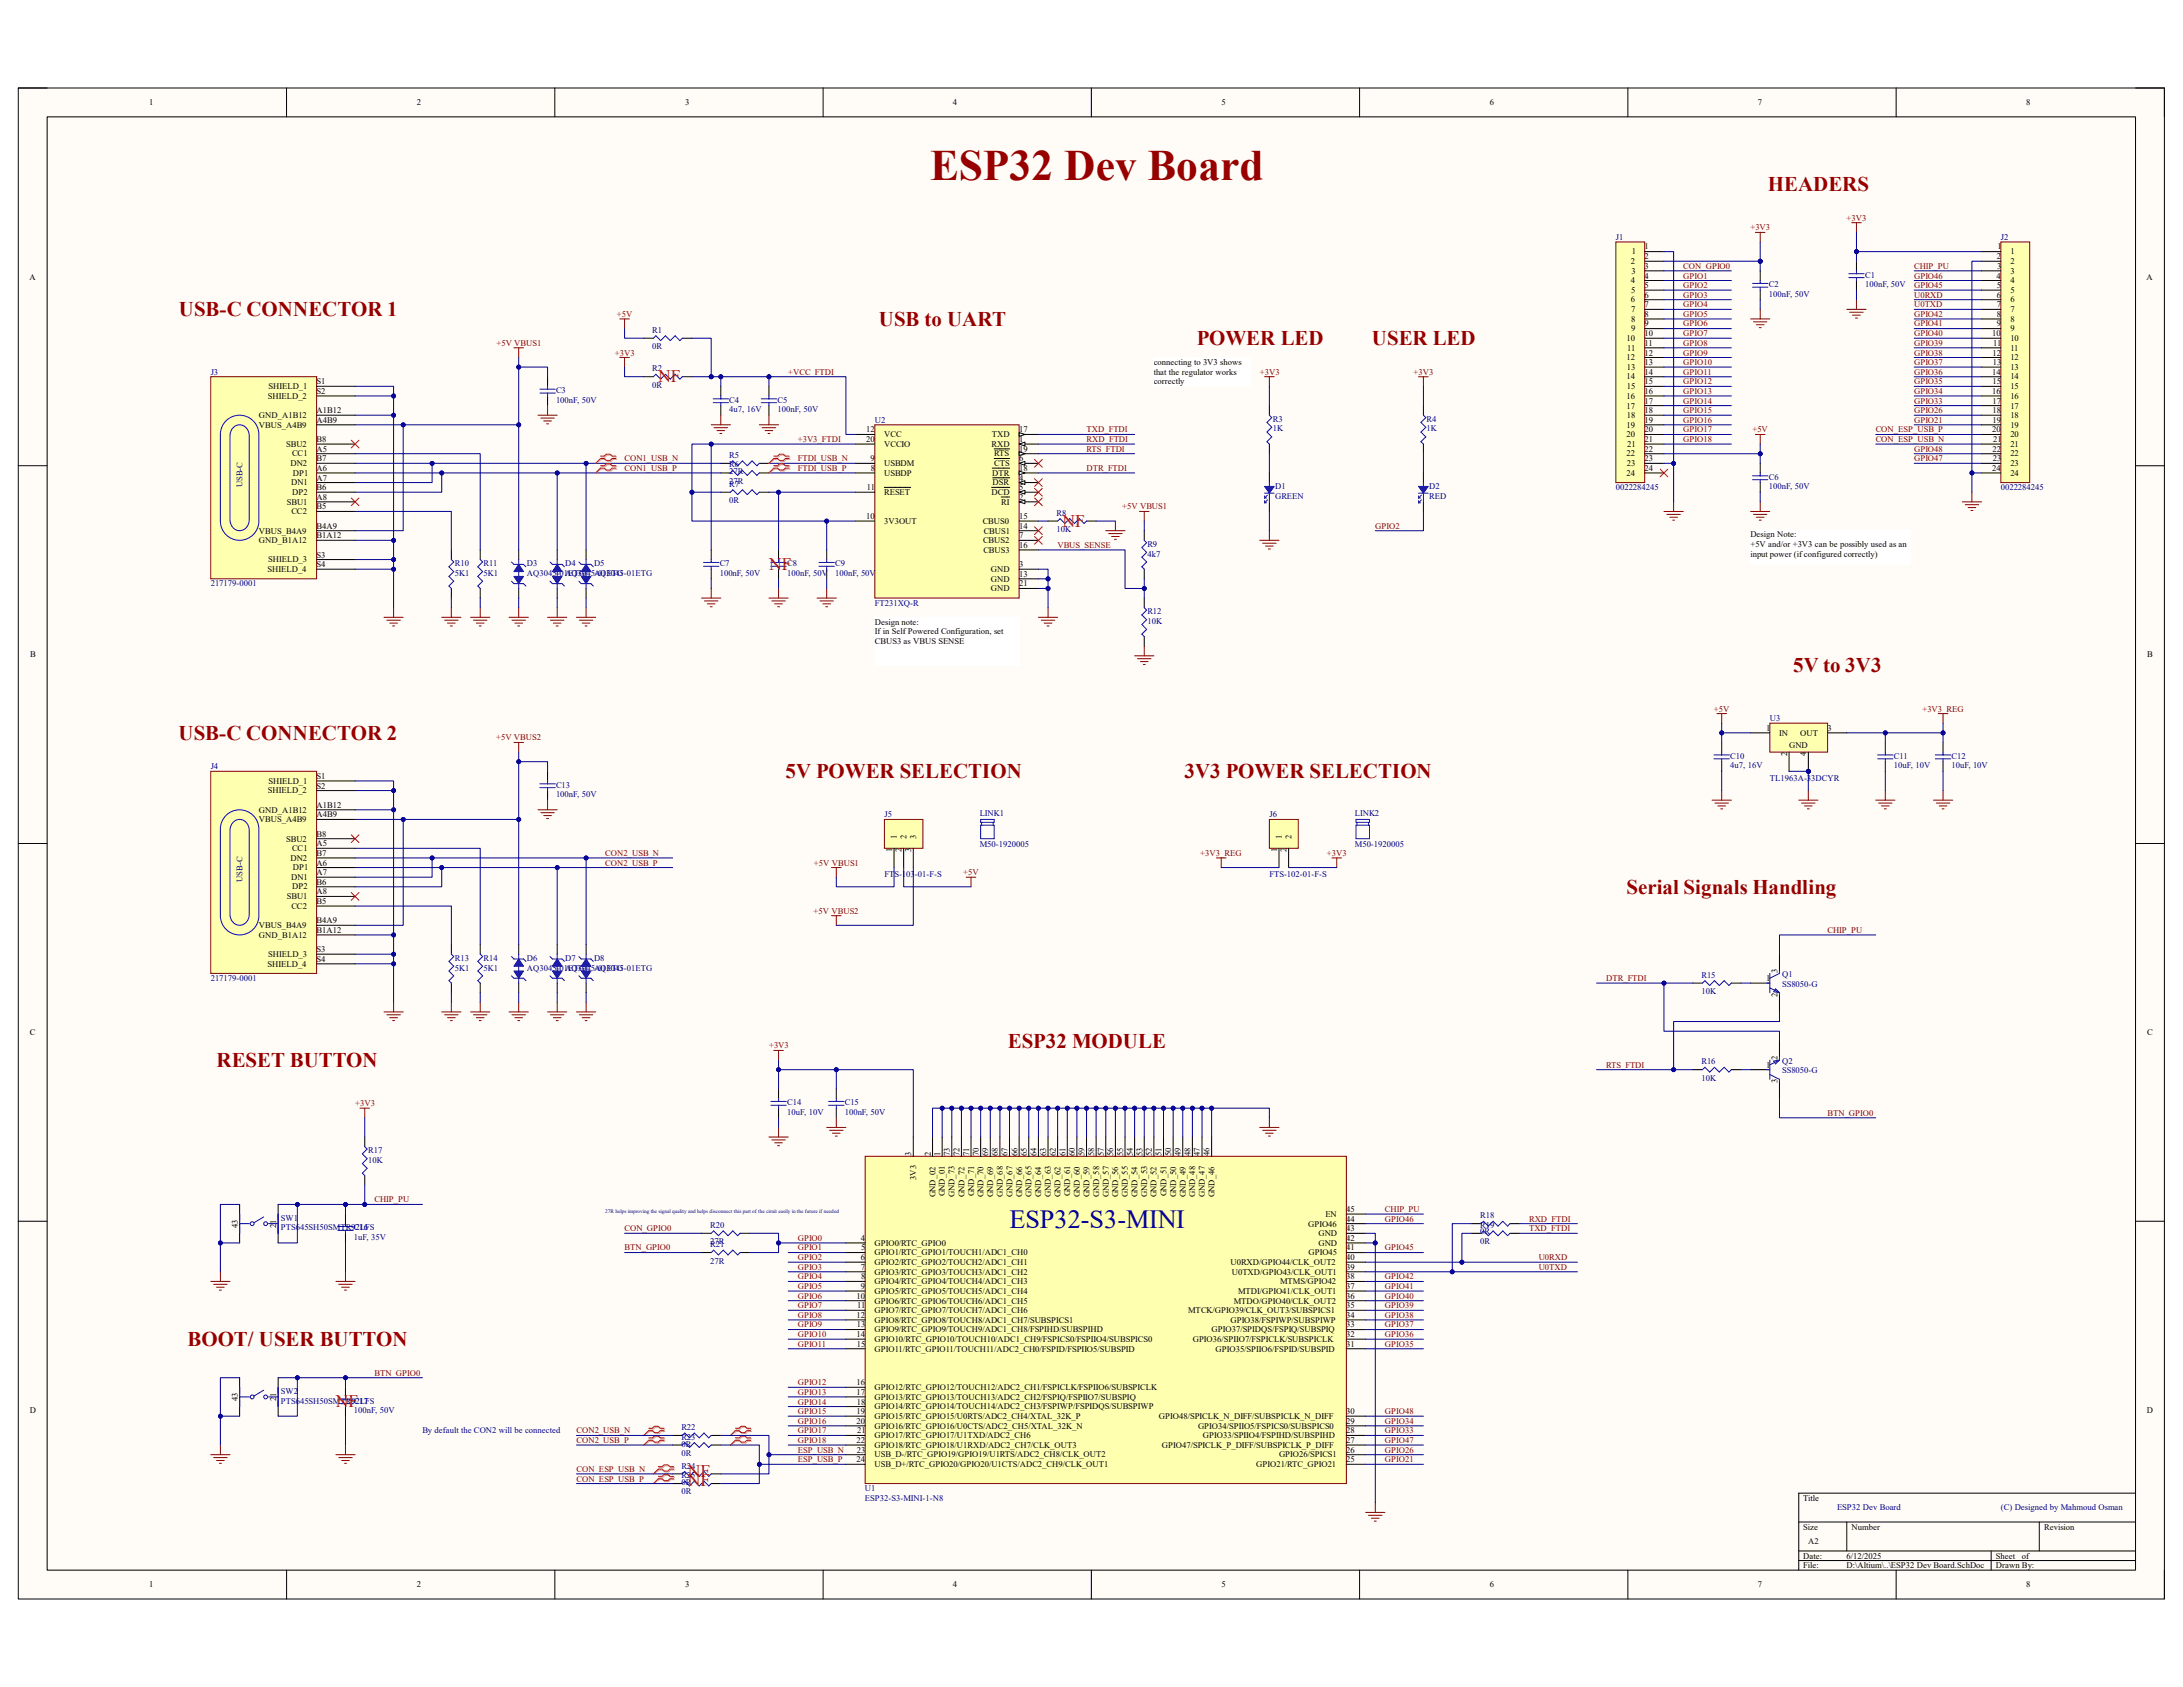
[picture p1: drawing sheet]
<svg xmlns="http://www.w3.org/2000/svg" width="279mm" height="216mm" viewBox="0 0 279 216" stroke-linecap="round" stroke-linejoin="round" font-family="sans-serif">
<defs><g id="words">
<text font-size="5.6" fill="#980000" x="119" y="23">ESP32 Dev Board</text>
<text font-size="3.4" fill="#000080" x="129.2" y="157.1">ESP32-S3-MINI</text>
<g font-size="2.7" fill="#980000">
<text x="226.3" y="24.5">HEADERS</text>
<text x="22.9" y="40.5">USB-C CONNECTOR 1</text>
<text x="112.5" y="41.7">USB to UART</text>
<text x="153.2" y="44.2">POWER LED</text>
<text x="175.6" y="44.2">USER LED</text>
<text x="229.5" y="86.1">5V to 3V3</text>
<text x="22.9" y="94.7">USB-C CONNECTOR 2</text>
<text x="100.5" y="99.6">5V POWER SELECTION</text>
<text x="151.6" y="99.6">3V3 POWER SELECTION</text>
<text x="208.2" y="114.4">Serial Signals Handling</text>
<text x="27.7" y="136.6">RESET BUTTON</text>
<text x="129" y="134.1">ESP32 MODULE</text>
<text x="24" y="172.3">BOOT/ USER BUTTON</text>
</g>
<g font-size="2.2" fill="#f00">
<text x="84.2" y="48.9">NF</text>
<text x="136" y="67.4">NF</text>
<text x="98.4" y="73">NF</text>
<text x="43" y="180.1">NF</text>
<text x="88.1" y="189">NF</text>
<text x="88.1" y="190.2">NF</text>
</g>
<g font-size="1.1">
<text x="19.1" y="13.5">1</text>
<text x="53.3" y="13.5">2</text>
<text x="87.7" y="13.5">3</text>
<text x="122" y="13.5">4</text>
<text x="156.3" y="13.5">5</text>
<text x="190.7" y="13.5">6</text>
<text x="225" y="13.5">7</text>
<text x="259.3" y="13.5">8</text>
<text x="3.8" y="35.8">A</text>
<text x="208.7" y="33.8">2</text>
<text x="208.8" y="35">3</text>
<text x="208.9" y="32.6">1</text>
<text x="210.5" y="31.9">1</text>
<text x="210.5" y="33.2">2</text>
<text x="210.5" y="34.4">3</text>
<text x="210.5" y="35.6">4</text>
<text x="255.5" y="35.6">4</text>
<text x="255.6" y="33.2">2</text>
<text x="255.6" y="34.4">3</text>
<text x="255.7" y="31.9">1</text>
<text x="257.3" y="32.6">1</text>
<text x="257.3" y="33.8">2</text>
<text x="257.3" y="35">3</text>
<text x="274.7" y="35.8">A</text>
<text x="208.7" y="36.2">4</text>
<text x="208.7" y="38.7">6</text>
<text x="208.8" y="37.5">5</text>
<text x="208.8" y="40">7</text>
<text x="208.8" y="41.2">8</text>
<text x="210.5" y="36.9">5</text>
<text x="210.5" y="38.1">6</text>
<text x="210.5" y="39.3">7</text>
<text x="210.5" y="40.6">8</text>
<text x="210.5" y="41.8">9</text>
<text x="255.6" y="36.9">5</text>
<text x="255.6" y="38.1">6</text>
<text x="255.6" y="39.3">7</text>
<text x="255.6" y="40.6">8</text>
<text x="255.6" y="41.8">9</text>
<text x="257.3" y="36.2">4</text>
<text x="257.3" y="37.5">5</text>
<text x="257.3" y="38.7">6</text>
<text x="257.3" y="40">7</text>
<text x="257.3" y="41.2">8</text>
<text x="147.7" y="46.7">connecting to 3V3 shows</text>
<text x="147.7" y="48">that the regulator works</text>
<text x="208.2" y="43.6">10</text>
<text x="208.2" y="46.1">12</text>
<text x="208.2" y="47.3">13</text>
<text x="208.3" y="44.9">11</text>
<text x="208.8" y="42.4">9</text>
<text x="210.5" y="43">10</text>
<text x="210.5" y="44.2">11</text>
<text x="210.5" y="45.5">12</text>
<text x="210.5" y="46.7">13</text>
<text x="210.5" y="48">14</text>
<text x="255" y="43">10</text>
<text x="255" y="48">14</text>
<text x="255" y="45.5">12</text>
<text x="255.1" y="46.7">13</text>
<text x="255.1" y="44.2">11</text>
<text x="257.3" y="42.4">9</text>
<text x="257.3" y="43.6">10</text>
<text x="257.3" y="44.9">11</text>
<text x="257.3" y="46.1">12</text>
<text x="257.3" y="47.3">13</text>
<text x="33.1" y="53.5">GND_A1B12</text>
<text x="34.3" y="51">SHIELD_2</text>
<text x="34.4" y="49.8">SHIELD_1</text>
<text x="40.5" y="52.9">A1B12</text>
<text x="40.5" y="49.2">S1</text>
<text x="40.5" y="50.4">S2</text>
<text x="147.7" y="49.2">correctly</text>
<text x="208.2" y="48.6">14</text>
<text x="208.2" y="51">16</text>
<text x="208.2" y="52.3">17</text>
<text x="208.2" y="49.8">15</text>
<text x="208.2" y="53.5">18</text>
<text x="210.5" y="49.2">15</text>
<text x="210.5" y="50.4">16</text>
<text x="210.5" y="51.6">17</text>
<text x="210.5" y="52.9">18</text>
<text x="255" y="50.4">16</text>
<text x="255" y="49.2">15</text>
<text x="255" y="51.6">17</text>
<text x="255" y="52.9">18</text>
<text x="257.3" y="48.6">14</text>
<text x="257.3" y="49.8">15</text>
<text x="257.3" y="51">16</text>
<text x="257.3" y="52.3">17</text>
<text x="257.3" y="53.5">18</text>
<text x="33.1" y="54.7">VBUS_A4B9</text>
<text x="36.6" y="57.2">SBU2</text>
<text x="37.2" y="59.6">DN2</text>
<text x="37.4" y="58.4">CC1</text>
<text x="40.5" y="54.1">A4B9</text>
<text x="40.5" y="57.8">A5</text>
<text x="40.5" y="59.1">B7</text>
<text x="40.5" y="56.6">B8</text>
<text x="110.9" y="55.3">12</text>
<text x="110.9" y="56.6">20</text>
<text x="111.4" y="59.1">9</text>
<text x="113.2" y="56">VCC</text>
<text x="113.2" y="57.2">VCCIO</text>
<text x="113.2" y="59.6">USBDM</text>
<text x="126.9" y="57.2">RXD</text>
<text x="127" y="56">TXD</text>
<text x="127.3" y="59.6">CTS</text>
<text x="127.3" y="58.4">RTS</text>
<text x="130.4" y="59.1">6</text>
<text x="130.4" y="57.8">19</text>
<text x="130.4" y="56.6">1</text>
<text x="130.4" y="55.3">17</text>
<text x="208.2" y="54.7">19</text>
<text x="208.2" y="56">20</text>
<text x="208.2" y="58.4">22</text>
<text x="208.2" y="59.6">23</text>
<text x="208.3" y="57.2">21</text>
<text x="210.5" y="54.1">19</text>
<text x="210.5" y="55.3">20</text>
<text x="210.5" y="56.6">21</text>
<text x="210.5" y="57.8">22</text>
<text x="210.5" y="59.1">23</text>
<text x="255" y="55.3">20</text>
<text x="255" y="54.1">19</text>
<text x="255" y="57.8">22</text>
<text x="255.1" y="59.1">23</text>
<text x="255.1" y="56.6">21</text>
<text x="257.3" y="54.7">19</text>
<text x="257.3" y="56">20</text>
<text x="257.3" y="57.2">21</text>
<text x="257.3" y="58.4">22</text>
<text x="257.3" y="59.6">23</text>
<text x="36.7" y="64.6">SBU1</text>
<text x="37.3" y="62.1">DN1</text>
<text x="37.3" y="65.8">CC2</text>
<text x="37.4" y="63.3">DP2</text>
<text x="37.5" y="60.9">DP1</text>
<text x="40.5" y="60.3">A6</text>
<text x="40.5" y="61.5">A7</text>
<text x="40.5" y="64">A8</text>
<text x="40.5" y="65.2">B5</text>
<text x="40.5" y="62.7">B6</text>
<text x="111" y="62.7">11</text>
<text x="111.5" y="60.3">8</text>
<text x="113.2" y="63.3">RESET</text>
<text x="113.2" y="60.9">USBDP</text>
<text x="126.9" y="63.3">DCD</text>
<text x="127" y="60.9">DTR</text>
<text x="127" y="62.1">DSR</text>
<text x="128.1" y="64.6">RI</text>
<text x="130.4" y="62.7">5</text>
<text x="130.4" y="61.5">4</text>
<text x="130.4" y="60.3">18</text>
<text x="130.4" y="64">2</text>
<text x="208.2" y="60.9">24</text>
<text x="210.5" y="60.3">24</text>
<text x="255" y="60.3">24</text>
<text x="257.3" y="60.9">24</text>
<text x="33.1" y="69.5">GND_B1A12</text>
<text x="33.1" y="68.3">VBUS_B4A9</text>
<text x="34.3" y="72">SHIELD_3</text>
<text x="40.5" y="68.9">B1A12</text>
<text x="40.5" y="67.6">B4A9</text>
<text x="40.5" y="71.4">S3</text>
<text x="110.9" y="66.4">10</text>
<text x="113.2" y="67.1">3V3OUT</text>
<text x="125.8" y="67.1">CBUS0</text>
<text x="125.8" y="69.5">CBUS2</text>
<text x="125.9" y="70.7">CBUS3</text>
<text x="125.9" y="68.3">CBUS1</text>
<text x="130.4" y="66.4">15</text>
<text x="130.4" y="67.6">14</text>
<text x="130.4" y="68.9">7</text>
<text x="130.4" y="70.1">16</text>
<text x="224" y="68.7">Design Note:</text>
<text x="224" y="70">+5V and/or +3V3 can be possibly used as an</text>
<text x="224" y="71.2">input power (if configured correctly)</text>
<text x="34.2" y="73.2">SHIELD_4</text>
<text x="40.5" y="72.6">S4</text>
<text x="126.8" y="73.2">GND</text>
<text x="126.8" y="74.4">GND</text>
<text x="126.8" y="75.6">GND</text>
<text x="130.4" y="72.6">3</text>
<text x="130.4" y="73.8">13</text>
<text x="130.4" y="75.1">21</text>
<text x="112" y="80">Design note:</text>
<text x="112" y="81.2">If in Self Powered Configuration, set</text>
<text x="112" y="82.4">CBUS3 as VBUS SENSE</text>
<text x="3.9" y="84.1">B</text>
<text x="274.8" y="84.1">B</text>
<text x="226.1" y="93.5">1</text>
<text x="227.7" y="94.1">IN</text>
<text x="229" y="95.8">GND</text>
<text x="230.4" y="94.1">OUT</text>
<text x="233.9" y="93.5">3</text>
<text x="34.3" y="101.5">SHIELD_2</text>
<text x="34.4" y="100.3">SHIELD_1</text>
<text x="40.5" y="99.7">S1</text>
<text x="40.5" y="100.9">S2</text>
<text x="228.7" y="96.8" transform="rotate(-90 228.7 96.8)">2</text>
<text x="231.2" y="96.8" transform="rotate(-90 231.2 96.8)">4</text>
<text x="33.1" y="104">GND_A1B12</text>
<text x="33.1" y="105.2">VBUS_A4B9</text>
<text x="36.6" y="107.7">SBU2</text>
<text x="40.5" y="103.4">A1B12</text>
<text x="40.5" y="104.6">A4B9</text>
<text x="40.5" y="107.1">B8</text>
<text x="114.8" y="107.4" transform="rotate(-90 114.8 107.4)">1</text>
<text x="116" y="107.4" transform="rotate(-90 116 107.4)">2</text>
<text x="117.3" y="107.4" transform="rotate(-90 117.3 107.4)">3</text>
<text x="164.1" y="107.4" transform="rotate(-90 164.1 107.4)">1</text>
<text x="165.3" y="107.4" transform="rotate(-90 165.3 107.4)">2</text>
<text x="37.2" y="110.2">DN2</text>
<text x="37.3" y="112.6">DN1</text>
<text x="37.4" y="108.9">CC1</text>
<text x="37.4" y="113.8">DP2</text>
<text x="37.5" y="111.4">DP1</text>
<text x="40.5" y="108.3">A5</text>
<text x="40.5" y="110.8">A6</text>
<text x="40.5" y="112">A7</text>
<text x="40.5" y="113.2">B6</text>
<text x="40.5" y="109.6">B7</text>
<text x="114.2" y="109" transform="rotate(-90 114.2 109)">1</text>
<text x="115.4" y="109.1" transform="rotate(-90 115.4 109.1)">2</text>
<text x="116.6" y="109" transform="rotate(-90 116.6 109)">3</text>
<text x="163.4" y="109" transform="rotate(-90 163.4 109)">1</text>
<text x="164.7" y="109.1" transform="rotate(-90 164.7 109.1)">2</text>
<text x="33.1" y="118.8">VBUS_B4A9</text>
<text x="36.7" y="115.1">SBU1</text>
<text x="37.3" y="116.3">CC2</text>
<text x="40.5" y="114.5">A8</text>
<text x="40.5" y="119.4">B1A12</text>
<text x="40.5" y="118.2">B4A9</text>
<text x="40.5" y="115.7">B5</text>
<text x="33.1" y="120">GND_B1A12</text>
<text x="34.2" y="123.7">SHIELD_4</text>
<text x="34.3" y="122.5">SHIELD_3</text>
<text x="40.5" y="121.8">S3</text>
<text x="40.5" y="123.1">S4</text>
<text x="226.1" y="125.6">1</text>
<text x="227.5" y="124.6" transform="rotate(-90 227.5 124.6)">3</text>
<text x="227.5" y="127.5" transform="rotate(-90 227.5 127.5)">2</text>
<text x="3.8" y="132.5">C</text>
<text x="226.1" y="136.7">1</text>
<text x="227.5" y="135.6" transform="rotate(-90 227.5 135.6)">2</text>
<text x="274.8" y="132.5">C</text>
<text x="227.5" y="138.6" transform="rotate(-90 227.5 138.6)">3</text>
<text x="116.6" y="148" transform="rotate(-90 116.6 148)">3</text>
<text x="119.1" y="148" transform="rotate(-90 119.1 148)">2</text>
<text x="120.4" y="148" transform="rotate(-90 120.4 148)">1</text>
<text x="121.6" y="148" transform="rotate(-90 121.6 148)">73</text>
<text x="122.8" y="148" transform="rotate(-90 122.8 148)">72</text>
<text x="124" y="148" transform="rotate(-90 124 148)">71</text>
<text x="125.3" y="148" transform="rotate(-90 125.3 148)">70</text>
<text x="126.5" y="148" transform="rotate(-90 126.5 148)">69</text>
<text x="127.7" y="148" transform="rotate(-90 127.7 148)">68</text>
<text x="128.9" y="148" transform="rotate(-90 128.9 148)">67</text>
<text x="130.2" y="148" transform="rotate(-90 130.2 148)">66</text>
<text x="131.4" y="148" transform="rotate(-90 131.4 148)">65</text>
<text x="132.7" y="148" transform="rotate(-90 132.7 148)">64</text>
<text x="133.9" y="148" transform="rotate(-90 133.9 148)">63</text>
<text x="135.1" y="148" transform="rotate(-90 135.1 148)">62</text>
<text x="136.4" y="148" transform="rotate(-90 136.4 148)">61</text>
<text x="137.6" y="148" transform="rotate(-90 137.6 148)">60</text>
<text x="138.8" y="148" transform="rotate(-90 138.8 148)">59</text>
<text x="140" y="148" transform="rotate(-90 140 148)">58</text>
<text x="141.3" y="148" transform="rotate(-90 141.3 148)">57</text>
<text x="142.5" y="148" transform="rotate(-90 142.5 148)">56</text>
<text x="143.8" y="148" transform="rotate(-90 143.8 148)">55</text>
<text x="145" y="148" transform="rotate(-90 145 148)">54</text>
<text x="146.2" y="148" transform="rotate(-90 146.2 148)">53</text>
<text x="147.4" y="148" transform="rotate(-90 147.4 148)">52</text>
<text x="148.7" y="148" transform="rotate(-90 148.7 148)">51</text>
<text x="149.9" y="148" transform="rotate(-90 149.9 148)">50</text>
<text x="151.1" y="148" transform="rotate(-90 151.1 148)">49</text>
<text x="152.4" y="148" transform="rotate(-90 152.4 148)">48</text>
<text x="153.6" y="148" transform="rotate(-90 153.6 148)">47</text>
<text x="154.8" y="148" transform="rotate(-90 154.8 148)">46</text>
<text x="117.3" y="151" transform="rotate(-90 117.3 151)">3V3</text>
<text x="119.7" y="153.2" transform="rotate(-90 119.7 153.2)">GND_02</text>
<text x="120.9" y="153.1" transform="rotate(-90 120.9 153.1)">GND_01</text>
<text x="122.2" y="153.2" transform="rotate(-90 122.2 153.2)">GND_73</text>
<text x="123.4" y="153.2" transform="rotate(-90 123.4 153.2)">GND_72</text>
<text x="124.7" y="153.1" transform="rotate(-90 124.7 153.1)">GND_71</text>
<text x="125.9" y="153.2" transform="rotate(-90 125.9 153.2)">GND_70</text>
<text x="127.1" y="153.2" transform="rotate(-90 127.1 153.2)">GND_69</text>
<text x="128.4" y="153.2" transform="rotate(-90 128.4 153.2)">GND_68</text>
<text x="129.6" y="153.2" transform="rotate(-90 129.6 153.2)">GND_67</text>
<text x="130.8" y="153.2" transform="rotate(-90 130.8 153.2)">GND_66</text>
<text x="132" y="153.2" transform="rotate(-90 132 153.2)">GND_65</text>
<text x="133.3" y="153.2" transform="rotate(-90 133.3 153.2)">GND_64</text>
<text x="134.5" y="153.2" transform="rotate(-90 134.5 153.2)">GND_63</text>
<text x="135.7" y="153.2" transform="rotate(-90 135.7 153.2)">GND_62</text>
<text x="137" y="153.1" transform="rotate(-90 137 153.1)">GND_61</text>
<text x="138.2" y="153.2" transform="rotate(-90 138.2 153.2)">GND_60</text>
<text x="139.4" y="153.2" transform="rotate(-90 139.4 153.2)">GND_59</text>
<text x="140.7" y="153.2" transform="rotate(-90 140.7 153.2)">GND_58</text>
<text x="141.9" y="153.2" transform="rotate(-90 141.9 153.2)">GND_57</text>
<text x="143.1" y="153.2" transform="rotate(-90 143.1 153.2)">GND_56</text>
<text x="144.4" y="153.2" transform="rotate(-90 144.4 153.2)">GND_55</text>
<text x="145.6" y="153.2" transform="rotate(-90 145.6 153.2)">GND_54</text>
<text x="146.8" y="153.2" transform="rotate(-90 146.8 153.2)">GND_53</text>
<text x="148" y="153.2" transform="rotate(-90 148 153.2)">GND_52</text>
<text x="149.3" y="153.1" transform="rotate(-90 149.3 153.1)">GND_51</text>
<text x="150.5" y="153.2" transform="rotate(-90 150.5 153.2)">GND_50</text>
<text x="151.8" y="153.2" transform="rotate(-90 151.8 153.2)">GND_49</text>
<text x="153" y="153.2" transform="rotate(-90 153 153.2)">GND_48</text>
<text x="154.2" y="153.2" transform="rotate(-90 154.2 153.2)">GND_47</text>
<text x="155.4" y="153.2" transform="rotate(-90 155.4 153.2)">GND_46</text>
<text x="169.6" y="155.7">EN</text>
<text x="172.3" y="155.1">45</text>
<text x="30.4" y="157.1" transform="rotate(-90 30.4 157.1)">43</text>
<text x="35.3" y="157.1" transform="rotate(-90 35.3 157.1)">21</text>
<text x="110.2" y="158.8">4</text>
<text x="110.2" y="161.3">6</text>
<text x="110.2" y="160">5</text>
<text x="111.9" y="159.4">GPIO0/RTC_GPIO0</text>
<text x="111.9" y="160.7">GPIO1/RTC_GPIO1/TOUCH1/ADC1_CH0</text>
<text x="111.9" y="161.9">GPIO2/RTC_GPIO2/TOUCH2/ADC1_CH1</text>
<text x="157.5" y="161.9">U0RXD/GPIO44/CLK_OUT2</text>
<text x="167.4" y="157">GPIO46</text>
<text x="167.5" y="160.7">GPIO45</text>
<text x="168.7" y="159.4">GND</text>
<text x="168.7" y="158.2">GND</text>
<text x="172.3" y="161.3">40</text>
<text x="172.3" y="160">41</text>
<text x="172.3" y="158.8">42</text>
<text x="172.3" y="157.6">43</text>
<text x="172.3" y="156.3">44</text>
<text x="109.6" y="166.2">10</text>
<text x="109.7" y="167.4">11</text>
<text x="110.2" y="162.5">7</text>
<text x="110.2" y="165">9</text>
<text x="110.2" y="163.7">8</text>
<text x="111.9" y="163.1">GPIO3/RTC_GPIO3/TOUCH3/ADC1_CH2</text>
<text x="111.9" y="164.3">GPIO4/RTC_GPIO4/TOUCH4/ADC1_CH3</text>
<text x="111.9" y="165.6">GPIO5/RTC_GPIO5/TOUCH5/ADC1_CH4</text>
<text x="111.9" y="166.8">GPIO6/RTC_GPIO6/TOUCH6/ADC1_CH5</text>
<text x="157.6" y="163.1">U0TXD/GPIO43/CLK_OUT1</text>
<text x="157.9" y="166.8">MTDO/GPIO40/CLK_OUT2</text>
<text x="158.5" y="165.6">MTDI/GPIO41/CLK_OUT1</text>
<text x="163.8" y="164.3">MTMS/GPIO42</text>
<text x="172.3" y="167.4">35</text>
<text x="172.3" y="166.2">36</text>
<text x="172.3" y="165">37</text>
<text x="172.3" y="163.7">38</text>
<text x="172.3" y="162.5">39</text>
<text x="109.6" y="168.7">12</text>
<text x="109.6" y="171.1">14</text>
<text x="109.7" y="169.9">13</text>
<text x="109.7" y="172.3">15</text>
<text x="111.9" y="168.1">GPIO7/RTC_GPIO7/TOUCH7/ADC1_CH6</text>
<text x="111.9" y="169.3">GPIO8/RTC_GPIO8/TOUCH8/ADC1_CH7/SUBSPICS1</text>
<text x="111.9" y="170.5">GPIO9/RTC_GPIO9/TOUCH9/ADC1_CH8/FSPIHD/SUBSPIHD</text>
<text x="111.9" y="171.7">GPIO10/RTC_GPIO10/TOUCH10/ADC1_CH9/FSPICS0/FSPIIO4/SUBSPICS0</text>
<text x="111.9" y="173">GPIO11/RTC_GPIO11/TOUCH11/ADC2_CH0/FSPID/FSPIIO5/SUBSPID</text>
<text x="152.1" y="168.1">MTCK/GPIO39/CLK_OUT3/SUBSPICS1</text>
<text x="152.7" y="171.7">GPIO36/SPIIO7/FSPICLK/SUBSPICLK</text>
<text x="155.1" y="170.5">GPIO37/SPIDQS/FSPIQ/SUBSPIQ</text>
<text x="155.6" y="173">GPIO35/SPIIO6/FSPID/SUBSPID</text>
<text x="157.5" y="169.3">GPIO38/FSPIWP/SUBSPIWP</text>
<text x="172.3" y="172.3">31</text>
<text x="172.3" y="171.1">32</text>
<text x="172.3" y="169.9">33</text>
<text x="172.3" y="168.7">34</text>
<text x="30.4" y="179.3" transform="rotate(-90 30.4 179.3)">43</text>
<text x="35.3" y="179.3" transform="rotate(-90 35.3 179.3)">21</text>
<text x="109.6" y="177.3">16</text>
<text x="109.6" y="178.5">17</text>
<text x="109.7" y="179.7">18</text>
<text x="111.9" y="177.9">GPIO12/RTC_GPIO12/TOUCH12/ADC2_CH1/FSPICLK/FSPIIO6/SUBSPICLK</text>
<text x="111.9" y="179.1">GPIO13/RTC_GPIO13/TOUCH13/ADC2_CH2/FSPIQ/FSPIIO7/SUBSPIQ</text>
<text x="3.8" y="180.8">D</text>
<text x="109.6" y="181">19</text>
<text x="109.6" y="182.2">20</text>
<text x="109.6" y="184.7">22</text>
<text x="109.7" y="185.9">23</text>
<text x="109.7" y="183.4">21</text>
<text x="111.9" y="180.4">GPIO14/RTC_GPIO14/TOUCH14/ADC2_CH3/FSPIWP/FSPIDQS/SUBSPIWP</text>
<text x="111.9" y="181.6">GPIO15/RTC_GPIO15/U0RTS/ADC2_CH4/XTAL_32K_P</text>
<text x="111.9" y="182.8">GPIO16/RTC_GPIO16/U0CTS/ADC2_CH5/XTAL_32K_N</text>
<text x="111.9" y="184.1">GPIO17/RTC_GPIO17/U1TXD/ADC2_CH6</text>
<text x="111.9" y="185.3">GPIO18/RTC_GPIO18/U1RXD/ADC2_CH7/CLK_OUT3</text>
<text x="148.3" y="181.6">GPIO48/SPICLK_N_DIFF/SUBSPICLK_N_DIFF</text>
<text x="148.7" y="185.3">GPIO47/SPICLK_P_DIFF/SUBSPICLK_P_DIFF</text>
<text x="153.3" y="182.8">GPIO34/SPIIO5/FSPICS0/SUBSPICS0</text>
<text x="154" y="184.1">GPIO33/SPIIO4/FSPIHD/SUBSPIHD</text>
<text x="172.3" y="185.9">26</text>
<text x="172.3" y="184.7">27</text>
<text x="172.3" y="183.4">28</text>
<text x="172.3" y="182.2">29</text>
<text x="172.3" y="181">30</text>
<text x="274.8" y="180.8">D</text>
<text x="109.6" y="187.2">24</text>
<text x="111.9" y="186.5">USB_D-/RTC_GPIO19/GPIO19/U1RTS/ADC2_CH8/CLK_OUT2</text>
<text x="111.9" y="187.7">USB_D+/RTC_GPIO20/GPIO20/U1CTS/ADC2_CH9/CLK_OUT1</text>
<text x="160.8" y="187.7">GPIO21/RTC_GPIO21</text>
<text x="163.7" y="186.5">GPIO26/SPICS1</text>
<text x="172.3" y="187.2">25</text>
<text x="230.8" y="192.1">Title</text>
<text x="230.8" y="195.7">Size</text>
<text x="231.4" y="197.6">A2</text>
<text x="237" y="195.7">Number</text>
<text x="261.6" y="195.7">Revision</text>
<text x="19.1" y="203.2">1</text>
<text x="53.3" y="203.2">2</text>
<text x="87.7" y="203.2">3</text>
<text x="122" y="203.2">4</text>
<text x="156.3" y="203.2">5</text>
<text x="190.7" y="203.2">6</text>
<text x="225" y="203.2">7</text>
<text x="230.8" y="199.5">Date:</text>
<text x="230.8" y="200.7">File:</text>
<text x="236.3" y="199.5">6/12/2025</text>
<text x="236.3" y="200.7">D:\Altium\..\ESP32 Dev Board.SchDoc</text>
<text x="255.4" y="199.5">Sheet</text>
<text x="255.4" y="200.7">Drawn By:</text>
<text x="258.8" y="199.5">of</text>
<text x="259.3" y="203.2">8</text>
</g>
<g font-size="1.1" fill="#800000">
<text x="224" y="29.5">+3V3</text>
<text x="236.3" y="28.2">+3V3</text>
<text x="215.4" y="34.4">CON_GPIO0</text>
<text x="215.4" y="35.6">GPIO1</text>
<text x="245" y="35.6">GPIO46</text>
<text x="245" y="34.4">CHIP_PU</text>
<text x="79" y="40.6">+5V</text>
<text x="215.4" y="36.9">GPIO2</text>
<text x="215.4" y="38.1">GPIO3</text>
<text x="215.4" y="39.3">GPIO4</text>
<text x="215.4" y="40.6">GPIO5</text>
<text x="215.4" y="41.8">GPIO6</text>
<text x="245" y="41.8">GPIO41</text>
<text x="245" y="40.6">GPIO42</text>
<text x="245" y="36.9">GPIO45</text>
<text x="245" y="38.1">U0RXD</text>
<text x="245" y="39.3">U0TXD</text>
<text x="63.5" y="44.2">+5V VBUS1</text>
<text x="78.7" y="45.5">+3V3</text>
<text x="100.9" y="48">+VCC_FTDI</text>
<text x="161.2" y="48">+3V3</text>
<text x="180.9" y="48">+3V3</text>
<text x="215.4" y="43">GPIO7</text>
<text x="215.4" y="44.2">GPIO8</text>
<text x="215.4" y="45.5">GPIO9</text>
<text x="215.4" y="46.7">GPIO10</text>
<text x="215.4" y="48">GPIO11</text>
<text x="245" y="48">GPIO36</text>
<text x="245" y="46.7">GPIO37</text>
<text x="245" y="45.5">GPIO38</text>
<text x="245" y="44.2">GPIO39</text>
<text x="245" y="43">GPIO40</text>
<text x="215.4" y="49.2">GPIO12</text>
<text x="215.4" y="50.4">GPIO13</text>
<text x="215.4" y="51.6">GPIO14</text>
<text x="215.4" y="52.9">GPIO15</text>
<text x="245" y="52.9">GPIO26</text>
<text x="245" y="51.6">GPIO33</text>
<text x="245" y="50.4">GPIO34</text>
<text x="245" y="49.2">GPIO35</text>
<text x="79.9" y="59.1">CON1_USB_N</text>
<text x="102.1" y="59.1">FTDI_USB_N</text>
<text x="102.1" y="56.6">+3V3_FTDI</text>
<text x="139.1" y="55.3">TXD_FTDI</text>
<text x="139.1" y="56.6">RXD_FTDI</text>
<text x="139.1" y="57.8">RTS_FTDI</text>
<text x="215.4" y="54.1">GPIO16</text>
<text x="215.4" y="55.3">GPIO17</text>
<text x="215.4" y="56.6">GPIO18</text>
<text x="224.3" y="55.3">+5V</text>
<text x="240.1" y="56.6">CON_ESP_USB_N</text>
<text x="240.1" y="55.3">CON_ESP_USB_P</text>
<text x="245" y="54.1">GPIO21</text>
<text x="245" y="59.1">GPIO47</text>
<text x="245" y="57.8">GPIO48</text>
<text x="79.9" y="60.3">CON1_USB_P</text>
<text x="102.1" y="60.3">FTDI_USB_P</text>
<text x="139.1" y="60.3">DTR_FTDI</text>
<text x="143.6" y="65.2">+5V VBUS1</text>
<text x="135.3" y="70.1">VBUS_SENSE</text>
<text x="176" y="67.6">GPIO2</text>
<text x="63.5" y="94.7">+5V VBUS2</text>
<text x="219.4" y="91.1">+5V</text>
<text x="246" y="91.1">+3V3_REG</text>
<text x="77.5" y="109.6">CON2_USB_N</text>
<text x="77.5" y="110.8">CON2_USB_P</text>
<text x="104.2" y="110.8">+5V VBUS1</text>
<text x="123.3" y="112">+5V</text>
<text x="153.6" y="109.6">+3V3_REG</text>
<text x="169.8" y="109.6">+3V3</text>
<text x="104.1" y="116.9">+5V VBUS2</text>
<text x="233.9" y="119.4">CHIP_PU</text>
<text x="205.6" y="125.6">DTR_FTDI</text>
<text x="98.4" y="134.2">+3V3</text>
<text x="205.6" y="136.7">RTS_FTDI</text>
<text x="45.5" y="141.6">+3V3</text>
<text x="233.9" y="142.8">BTN_GPIO0</text>
<text x="47.9" y="153.9">CHIP_PU</text>
<text x="177.2" y="155.1">CHIP_PU</text>
<text x="79.9" y="157.6">CON_GPIO0</text>
<text x="79.9" y="160">BTN_GPIO0</text>
<text x="102.1" y="158.8">GPIO0</text>
<text x="102.1" y="160">GPIO1</text>
<text x="102.1" y="161.3">GPIO2</text>
<text x="177.2" y="160">GPIO45</text>
<text x="177.2" y="156.3">GPIO46</text>
<text x="195.7" y="157.6">TXD_FTDI</text>
<text x="195.7" y="156.3">RXD_FTDI</text>
<text x="196.9" y="161.3">U0RXD</text>
<text x="102.1" y="162.5">GPIO3</text>
<text x="102.1" y="163.7">GPIO4</text>
<text x="102.1" y="165">GPIO5</text>
<text x="102.1" y="166.2">GPIO6</text>
<text x="102.1" y="167.4">GPIO7</text>
<text x="177.2" y="167.4">GPIO39</text>
<text x="177.2" y="166.2">GPIO40</text>
<text x="177.2" y="165">GPIO41</text>
<text x="177.2" y="163.7">GPIO42</text>
<text x="196.9" y="162.5">U0TXD</text>
<text x="102.1" y="168.7">GPIO8</text>
<text x="102.1" y="169.9">GPIO9</text>
<text x="102.1" y="171.1">GPIO10</text>
<text x="102.1" y="172.3">GPIO11</text>
<text x="177.2" y="172.3">GPIO35</text>
<text x="177.2" y="171.1">GPIO36</text>
<text x="177.2" y="169.9">GPIO37</text>
<text x="177.2" y="168.7">GPIO38</text>
<text x="47.9" y="176.1">BTN_GPIO0</text>
<text x="102.1" y="177.3">GPIO12</text>
<text x="102.1" y="178.5">GPIO13</text>
<text x="102.1" y="179.7">GPIO14</text>
<text x="73.8" y="183.4">CON2_USB_N</text>
<text x="73.8" y="184.7">CON2_USB_P</text>
<text x="102.1" y="181">GPIO15</text>
<text x="102.1" y="182.2">GPIO16</text>
<text x="102.1" y="183.4">GPIO17</text>
<text x="102.1" y="184.7">GPIO18</text>
<text x="102.1" y="185.9">ESP_USB_N</text>
<text x="177.2" y="185.9">GPIO26</text>
<text x="177.2" y="183.4">GPIO33</text>
<text x="177.2" y="182.2">GPIO34</text>
<text x="177.2" y="184.7">GPIO47</text>
<text x="177.2" y="181">GPIO48</text>
<text x="73.8" y="188.4">CON_ESP_USB_N</text>
<text x="73.8" y="189.6">CON_ESP_USB_P</text>
<text x="102.1" y="187.2">ESP_USB_P</text>
<text x="177.3" y="187.2">GPIO21</text>
</g>
<g font-size="1.1" fill="#000080">
<text x="206.8" y="30.7">J1</text>
<text x="238.7" y="35.5">C1</text>
<text x="256.1" y="30.7">J2</text>
<text x="226.4" y="36.7">C2</text>
<text x="226.4" y="38">100nF, 50V</text>
<text x="238.7" y="36.7">100nF, 50V</text>
<text x="27" y="48">J3</text>
<text x="83.5" y="42.6">R1</text>
<text x="83.5" y="44.7">0R</text>
<text x="83.5" y="47.5">R2</text>
<text x="71.2" y="50.3">C3</text>
<text x="71.2" y="51.5">100nF, 50V</text>
<text x="83.5" y="49.6">0R</text>
<text x="93.3" y="51.5">C4</text>
<text x="93.3" y="52.7">4u7, 16V</text>
<text x="99.5" y="51.5">C5</text>
<text x="99.5" y="52.7">100nF, 50V</text>
<text x="162.9" y="54">R3</text>
<text x="182.6" y="54">R4</text>
<text x="93.3" y="58.6">R5</text>
<text x="93.3" y="59.8">R6</text>
<text x="112" y="54.1">U2</text>
<text x="162.9" y="55.2">1K</text>
<text x="182.6" y="55.2">1K</text>
<text x="31" y="62.4" transform="rotate(-90 31 62.4)">USB-C</text>
<text x="93.3" y="60.7">27R</text>
<text x="93.3" y="61.9">27R</text>
<text x="93.3" y="62.3">R7</text>
<text x="93.3" y="64.4">0R</text>
<text x="135.2" y="66">R8</text>
<text x="163.2" y="62.6">D1</text>
<text x="163.2" y="63.8">GREEN</text>
<text x="182.9" y="62.6">D2</text>
<text x="182.9" y="63.8">RED</text>
<text x="206.8" y="62.7">0022284245</text>
<text x="226.4" y="61.4">C6</text>
<text x="226.4" y="62.6">100nF, 50V</text>
<text x="256.1" y="62.7">0022284245</text>
<text x="135.2" y="68.1">10K</text>
<text x="146.9" y="70">R9</text>
<text x="146.9" y="71.2">4k7</text>
<text x="27" y="75.1">217179-0001</text>
<text x="58.2" y="72.5">R10</text>
<text x="58.2" y="73.7">5K1</text>
<text x="61.9" y="72.5">R11</text>
<text x="61.9" y="73.7">5K1</text>
<text x="67.4" y="72.5">D3</text>
<text x="67.4" y="73.7">AQ3045-01ETG</text>
<text x="72.3" y="72.5">D4</text>
<text x="72.3" y="73.7">AQ3045-01ETG</text>
<text x="76" y="72.5">D5</text>
<text x="76" y="73.7">AQ3045-01ETG</text>
<text x="92.1" y="72.5">C7</text>
<text x="92.1" y="73.7">100nF, 50V</text>
<text x="100.8" y="72.5">C8</text>
<text x="100.8" y="73.7">100nF, 50V</text>
<text x="106.9" y="72.5">C9</text>
<text x="106.9" y="73.7">100nF, 50V</text>
<text x="112" y="77.5">FT231XQ-R</text>
<text x="146.9" y="78.6">R12</text>
<text x="146.9" y="79.8">10K</text>
<text x="226.5" y="92.3">U3</text>
<text x="27" y="98.5">J4</text>
<text x="71.2" y="100.8">C13</text>
<text x="221.4" y="97.1">C10</text>
<text x="221.4" y="98.3">4u7, 16V</text>
<text x="226.5" y="99.9">TL1963A-33DCYR</text>
<text x="242.4" y="97.1">C11</text>
<text x="242.4" y="98.3">10uF, 10V</text>
<text x="249.8" y="97.1">C12</text>
<text x="249.8" y="98.3">10uF, 10V</text>
<text x="71.2" y="102">100nF, 50V</text>
<text x="113.2" y="104.6">J5</text>
<text x="125.4" y="104.5">LINK1</text>
<text x="162.5" y="104.6">J6</text>
<text x="173.4" y="104.5">LINK2</text>
<text x="31" y="112.9" transform="rotate(-90 31 112.9)">USB-C</text>
<text x="113.2" y="112.3">FTS-103-01-F-S</text>
<text x="125.4" y="108.4">M50-1920005</text>
<text x="162.5" y="112.3">FTS-102-01-F-S</text>
<text x="173.4" y="108.4">M50-1920005</text>
<text x="27" y="125.6">217179-0001</text>
<text x="58.2" y="123">R13</text>
<text x="58.2" y="124.2">5K1</text>
<text x="61.9" y="123">R14</text>
<text x="61.9" y="124.2">5K1</text>
<text x="67.4" y="123">D6</text>
<text x="67.4" y="124.2">AQ3045-01ETG</text>
<text x="72.3" y="123">D7</text>
<text x="72.3" y="124.2">AQ3045-01ETG</text>
<text x="76" y="123">D8</text>
<text x="76" y="124.2">AQ3045-01ETG</text>
<text x="217.8" y="125.1">R15</text>
<text x="228.1" y="125.1">Q1</text>
<text x="217.8" y="127.2">10K</text>
<text x="228.1" y="126.3">SS8050-G</text>
<text x="217.8" y="136.2">R16</text>
<text x="228.1" y="136.1">Q2</text>
<text x="228.1" y="137.4">SS8050-G</text>
<text x="100.8" y="141.4">C14</text>
<text x="100.8" y="142.7">10uF, 10V</text>
<text x="108.1" y="141.4">C15</text>
<text x="108.1" y="142.7">100nF, 50V</text>
<text x="217.8" y="138.3">10K</text>
<text x="47.1" y="147.6">R17</text>
<text x="47.1" y="148.8">10K</text>
<text x="189.4" y="155.9">R18</text>
<text x="35.9" y="156.2">SW1</text>
<text x="35.9" y="157.4">PTS645SH50SMTR92LFS</text>
<text x="45.3" y="157.4">C16</text>
<text x="45.3" y="158.7">1uF, 35V</text>
<text x="90.9" y="157.1">R20</text>
<text x="90.9" y="159.3">27R</text>
<text x="90.9" y="159.6">R21</text>
<text x="90.9" y="161.7">27R</text>
<text x="189.4" y="158">0R</text>
<text x="189.4" y="157.1">R19</text>
<text x="189.4" y="159.3">0R</text>
<text x="35.9" y="178.4">SW2</text>
<text x="35.9" y="179.6">PTS645SH50SMTR92LFS</text>
<text x="45.3" y="179.6">C17</text>
<text x="45.3" y="180.8">100nF, 50V</text>
<text x="54.1" y="183.4">By default the CON2 will be connected</text>
<text x="87.2" y="184.2">R23</text>
<text x="87.2" y="183">R22</text>
<text x="87.2" y="185.1">0R</text>
<text x="87.2" y="186.4">0R</text>
<text x="87.2" y="188">R24</text>
<text x="87.2" y="190">0R</text>
<text x="87.2" y="189.2">R25</text>
<text x="87.2" y="191.3">0R</text>
<text x="110.7" y="190.8">U1</text>
<text x="110.7" y="192.1">ESP32-S3-MINI-1-N8</text>
<text x="235.1" y="193.3">ESP32 Dev Board</text>
<text x="256.1" y="193.3">(C) Designed by Mahmoud Osman</text>
</g>
<text font-size=".7" fill="#000080" x="77.5" y="155.2">27R helps improving the signal quality and helps disconnect this part of the ciruit easily in the future if needed</text>
</g></defs>
<path d="M2.3 11.3h274.7v193.3h-274.7z" fill-rule="evenodd" fill="#fffcf8"/>
<path d="M2.3 11.3h274.7v193.3h-274.7z" fill="none" stroke="#000" stroke-width=".13"/>
<path d="M6 15h267.3v185.9h-267.3z" fill-rule="evenodd" fill="#fffcf8"/>
<g fill="none" stroke="#000" stroke-width=".13">
<path d="M2.3 11.3h3.7M6 15h267.3v185.9h-267.3zM36.7 11.3v3.7M71 11.3v3.7M105.3 11.3v3.7M139.7 11.3v3.7M174 11.3v3.7M208.4 11.3v3.7M242.7 11.3v3.7M273.3 11.3h3.7v3.7M2.3 59.6h3.7M273.3 59.6h3.7"/>
<path d="M2.3 107.9h3.7M273.3 107.9h3.7M2.3 156.3h3.7M273.3 156.3h3.7M230.2 194.8h43.1M230.2 198.5h43.1M230.2 199.7h43.1M236.4 194.8v3.7M254.8 198.5v2.4M261 194.8v3.7M273.3 191.1h-43.1v9.8M36.7 200.9v3.7"/>
<path d="M71 200.9v3.7M105.3 200.9v3.7M139.7 200.9v3.7M174 200.9v3.7M208.4 200.9v3.7M242.7 200.9v3.7M277 200.9v3.7"/>
</g>
<path d="M110.7 148h61.6v41.9h-61.6z" fill-rule="evenodd" fill="#ffffb0"/>
<g fill="none" stroke="#800000" stroke-width=".13">
<path d="M99 134.4h1.3M99.6 134.4v1.3M46.1 141.8h1.2M46.7 141.8v1.3M98.4 145.5h2.5M98.8 145.9h1.7M99.2 146.3h.9M99.5 146.6h.3M99.6 144.3v1.2M105.8 144.3h2.5M106.2 144.7h1.7M106.5 145h1"/>
<path d="M106.9 145.4h.3M107 143.1v1.2M110.7 148h61.6v41.9h-61.6zM161.2 144.3h2.5M161.6 144.7h1.7M162 145h1M162.3 145.4h.3M162.5 143.1v1.2M27 164h2.4M27.3 164.4h1.8M27.7 164.7h1M28.1 165.1h.2"/>
<path d="M28.2 162.8v1.2M43 164h2.5M43.4 164.4h1.7M43.7 164.7h1M44.1 165.1h.2M44.2 162.8v1.2M27 186.2h2.4M27.3 186.5h1.8M27.7 186.9h1M28.1 187.3h.2M28.2 184.9v1.3M43 186.2h2.5"/>
<path d="M43.4 186.5h1.7M43.7 186.9h1M44.1 187.3h.2M44.2 184.9v1.3M174.8 193.6h2.4M175.2 193.9h1.7M175.5 194.3h1M175.9 194.7h.2M176 192.3v1.3"/>
</g>
<g fill="none" stroke="#000" stroke-width=".13">
<path d="M99.6 139.4v1.2M107 139.4v1.2M30.7 154.1v5M35.6 154.1v5M44.2 155.4v1.2M44.2 157.8v1.3M46.7 145.5v1.2M46.7 150.4v1.3M89.8 157.8h1.2M94.7 157.8h1.3M99.6 141.8v1.3M107 141.8v1.3"/>
<path d="M108.3 159.1h2.4M116.9 145.5v2.5M119.4 145.5v2.5M120.6 145.5v2.5M121.8 145.5v2.5M123.1 145.5v2.5M124.3 145.5v2.5M125.5 145.5v2.5M126.7 145.5v2.5M128 145.5v2.5M129.2 145.5v2.5M130.4 145.5v2.5"/>
<path d="M131.7 145.5v2.5M132.9 145.5v2.5M134.1 145.5v2.5M135.4 145.5v2.5M136.6 145.5v2.5M137.8 145.5v2.5M139.1 145.5v2.5M140.3 145.5v2.5M141.5 145.5v2.5M142.8 145.5v2.5M144 145.5v2.5M145.2 145.5v2.5"/>
<path d="M146.5 145.5v2.5M147.7 145.5v2.5M148.9 145.5v2.5M150.2 145.5v2.5M151.4 145.5v2.5M152.6 145.5v2.5M153.8 145.5v2.5M155.1 145.5v2.5M172.3 159.1h2.5M172.3 157.8h2.5M172.3 156.6h2.5M172.3 155.4h2.5"/>
<path d="M30.7 176.3v4.9M35.6 176.3v4.9M44.2 177.5v1.3M89.8 160.3h1.2M94.7 160.3h1.3M108.3 160.3h2.4M108.3 161.5h2.4M108.3 162.8h2.4M108.3 164h2.4M108.3 165.2h2.4M108.3 166.5h2.4M108.3 167.7h2.4"/>
<path d="M108.3 168.9h2.4M108.3 170.2h2.4M108.3 171.4h2.4M108.3 172.6h2.4M108.3 177.5h2.4M108.3 178.8h2.4M172.3 160.3h2.5M172.3 161.5h2.5M172.3 162.8h2.5M172.3 164h2.5M172.3 165.2h2.5M172.3 166.5h2.5"/>
<path d="M172.3 167.7h2.5M172.3 168.9h2.5M172.3 170.2h2.5M172.3 171.4h2.5M172.3 172.6h2.5M44.2 180v1.2M108.3 180h2.4M108.3 181.2h2.4M108.3 182.5h2.4M108.3 183.7h2.4M108.3 184.9h2.4M108.3 186.2h2.4"/>
<path d="M108.3 187.4h2.4M172.3 181.2h2.5M172.3 182.5h2.5M172.3 183.7h2.5M172.3 184.9h2.5M172.3 186.2h2.5M172.3 187.4h2.5"/>
</g>
<g fill="none" stroke="#00f" stroke-width=".13">
<path d="M30.7 156.6h1.2M30.7 155.4v2.4M33.8 155.7l-1.3 .8M34.4 156.6h1.2M35.6 155.4v2.4M43.2 157.5h2M43.2 157h2M44.2 156.6v.4M44.2 157.5v.3M46.7 146.7l.3 .4-.6 .6 .6 .6-.6 .6 .6 .6-.6 .6 .3 .3M91 157.8l.3-.3 .6 .6 .7-.6 .6 .6 .6-.6 .6 .6 .3-.3M98.7 141.5h1.9"/>
<path d="M98.7 141h1.9M99.6 140.6v.4M99.6 141.5v.3M106.1 141.5h1.9M106.1 141h1.9M107 140.6v.4M107 141.5v.3M30.7 177.5v2.5M30.7 178.8h1.2M33.8 177.9l-1.3 .8M34.4 178.8h1.2M35.6 177.5v2.5"/>
<path d="M43.2 179.6h2M43.2 179.1h2M44.2 178.8v.3M44.2 179.6v.4M91 160.3l.3-.3 .6 .6 .7-.6 .6 .6 .6-.6 .6 .6 .3-.3"/>
<circle cx="32.3" cy="156.6" r=".25"/>
<circle cx="34" cy="156.6" r=".25"/>
<circle cx="32.3" cy="178.8" r=".25"/>
<circle cx="34" cy="178.8" r=".25"/>
</g>
<path d="M27 48.2h13.5v25.9h-13.5z" fill-rule="evenodd" fill="#ffffb0"/>
<path d="M27 48.2h13.5v25.9h-13.5z" fill="none" stroke="#800000" stroke-width=".13"/>
<g fill="none" stroke="#000" stroke-width=".13">
<path d="M40.5 53.1h5M40.5 54.4h5M40.5 58.1h5M40.5 59.3h5M40.5 56.8h5M40.5 49.4h5M40.5 50.7h5M40.5 60.5h5M40.5 61.8h5M40.5 64.2h5M40.5 69.1h5M40.5 67.9h5"/>
<path d="M40.5 65.5h5M40.5 63h5M40.5 71.6h5M40.5 72.8h5"/>
</g>
<path d="M29.1 53.7a2.46 2.46 0 0 1 2.6-.3 2.46 2.46 0 0 1 1.4 2.2v11.1a2.46 2.46 0 0 1-2.4 2.4 2.46 2.46 0 0 1-2.5-2.4v-11.1a2.46 2.46 0 0 1 .9-1.9zM29.9 54.6a1.22 1.22 0 0 1 1.4-.1 1.22 1.22 0 0 1 .6 1.3v10.7a1.24 1.24 0 0 1-1.2 1.4 1.24 1.24 0 0 1-1.3-1.4v-10.7l.1-.5z" fill="none" stroke="#00f" stroke-width=".13"/>
<path d="M27 98.7h13.5v25.9h-13.5z" fill-rule="evenodd" fill="#ffffb0"/>
<g fill="none" stroke="#800000" stroke-width=".13">
<path d="M65.8 44.5h1.2M66.4 44.5v1.2M68.9 53.1h2.4M69.2 53.5h1.7M69.6 53.9h1M70 54.2h.2M70.1 51.9v1.2M49.1 79h2.5M49.5 79.4h1.7M49.9 79.7h1M50.4 77.8v1.2M56.5 79h2.5"/>
<path d="M56.9 79.4h1.7M57.3 79.7h1M57.8 77.8v1.2M60.2 79h2.5M60.6 79.4h1.7M61 79.7h1M61.5 77.8v1.2M27 98.7h13.5v25.9h-13.5zM50.3 80.1h.2M57.6 80.1h.3M61.3 80.1h.3"/>
</g>
<g fill="none" stroke="#000" stroke-width=".13">
<path d="M70.1 48.2v1.2M70.1 50.7v1.2M57.8 70.4v1.2M57.8 75.3v1.2M61.5 70.4v1.2M61.5 75.3v1.2M66.4 70.4v1.2M66.4 75.3v1.2M40.5 99.9h5M40.5 103.6h5M40.5 104.9h5M40.5 108.6h5"/>
<path d="M40.5 111h5M40.5 112.3h5M40.5 114.7h5M40.5 119.6h5M40.5 118.4h5M40.5 116h5M40.5 113.5h5M40.5 109.8h5M40.5 107.3h5M40.5 101.2h5M40.5 122.1h5M40.5 123.3h5"/>
</g>
<path d="M69.1 50.3h2M69.1 49.8h2M70.1 49.4v.4M70.1 50.3v.4M57.8 71.6l.3 .3-.6 .6 .6 .7-.6 .6 .6 .6-.6 .6 .3 .3M61.5 71.6l.3 .3-.6 .6 .6 .7-.6 .6 .6 .6-.6 .6 .3 .3M65.5 74.4l.3 .3h1.2l.3 .3M65.5 71.9l.3 .3h1.2l.3 .3M66.4 71.6v3.7M29.1 104.2a2.46 2.46 0 0 1 2.6-.3 2.46 2.46 0 0 1 1.4 2.2v11.1a2.46 2.46 0 0 1-2.4 2.5 2.46 2.46 0 0 1-2.5-2.5v-11.1a2.46 2.46 0 0 1 .9-1.9zM29.9 105.1a1.22 1.22 0 0 1 1.4-.1 1.22 1.22 0 0 1 .6 1.3v10.7a1.24 1.24 0 0 1-1.2 1.4 1.24 1.24 0 0 1-1.3-1.4v-10.7l.1-.5z" fill="none" stroke="#00f" stroke-width=".13"/>
<path d="M45 56.3l.9 1M45.9 56.3l-.9 1M45 63.7l.9 1M45.9 63.7l-.9 1" fill="none" stroke="#f00" stroke-width=".13"/>
<path d="M65.8 73.8h1.2l-.6 .9z" fill="#00f"/>
<path d="M65.8 73.8h1.2l-.6 .9z" fill="none" stroke="#00f" stroke-width=".13"/>
<path d="M66.4 72.2l.6 1h-1.2z" fill="#00f"/>
<path d="M66.4 72.2l.6 1h-1.2zM70.4 74.4l.3 .3h1.2l.3 .3M70.4 71.9l.3 .3h1.2l.3 .3M71.3 71.6v3.7" fill="none" stroke="#00f" stroke-width=".13"/>
<path d="M71.3 70.4v1.2M71.3 75.3v1.2" fill="none" stroke="#000" stroke-width=".13"/>
<path d="M70.7 73.8h1.2l-.6 .9z" fill="#00f"/>
<path d="M70.7 73.8h1.2l-.6 .9z" fill="none" stroke="#00f" stroke-width=".13"/>
<path d="M71.3 72.2l.6 1h-1.2z" fill="#00f"/>
<path d="M71.3 72.2l.6 1h-1.2zM74.1 74.4l.3 .3h1.2l.3 .3M74.1 71.9l.3 .3h1.2l.3 .3M75 71.6v3.7" fill="none" stroke="#00f" stroke-width=".13"/>
<path d="M75 70.4v1.2M75 75.3v1.2" fill="none" stroke="#000" stroke-width=".13"/>
<path d="M74.4 73.8h1.2l-.6 .9z" fill="#00f"/>
<path d="M74.4 73.8h1.2l-.6 .9z" fill="none" stroke="#00f" stroke-width=".13"/>
<path d="M75 72.2l.6 1h-1.2z" fill="#00f"/>
<path d="M75 72.2l.6 1h-1.2zM70.1 99.9v.4M69.1 100.8h2M69.1 100.3h2M70.1 100.8v.4M57.8 122.1l.3 .3-.6 .6 .6 .7-.6 .6 .6 .6-.6 .6 .3 .3M61.5 122.1l.3 .3-.6 .6 .6 .7-.6 .6 .6 .6-.6 .6 .3 .3M65.5 124.9l.3 .3h1.2l.3 .3M65.5 122.4l.3 .3h1.2l.3 .3M66.4 122.1v3.7" fill="none" stroke="#00f" stroke-width=".13"/>
<g fill="none" stroke="#800000" stroke-width=".13">
<path d="M65.2 79h2.4M65.5 79.4h1.8M65.9 79.7h1M66.4 77.8v1.2M70.1 79h2.4M70.5 79.4h1.7M70.8 79.7h1M71.3 77.8v1.2M73.8 79h2.4M74.1 79.4h1.8M74.5 79.7h1M75 77.8v1.2"/>
<path d="M65.8 95h1.2M66.3 80.1h.2M66.4 95v1.3M71.2 80.1h.2M74.9 80.1h.2M68.9 103.6h2.4M69.2 104h1.7M69.6 104.4h1M70 104.7h.2M70.1 102.4v1.2M49.1 129.5h2.5M49.5 129.9h1.7"/>
<path d="M49.9 130.2h1M50.3 130.6h.2M50.4 128.3v1.2M56.5 129.5h2.5M56.9 129.9h1.7M57.3 130.2h1M57.6 130.6h.3M57.8 128.3v1.2M60.2 129.5h2.5M60.6 129.9h1.7M61 130.2h1M61.3 130.6h.3"/>
<path d="M61.5 128.3v1.2"/>
</g>
<path d="M70.1 98.7v1.2M70.1 101.2v1.2M57.8 120.9v1.2M57.8 125.8v1.2M61.5 120.9v1.2M61.5 125.8v1.2M66.4 120.9v1.2M66.4 125.8v1.2" fill="none" stroke="#000" stroke-width=".13"/>
<path d="M45 106.8l.9 1M45 114.2l.9 1M45.9 106.8l-.9 1M45.9 114.2l-.9 1" fill="none" stroke="#f00" stroke-width=".13"/>
<path d="M65.8 124.3h1.2l-.6 .9z" fill="#00f"/>
<path d="M65.8 124.3h1.2l-.6 .9z" fill="none" stroke="#00f" stroke-width=".13"/>
<path d="M66.4 122.7l.6 1h-1.2z" fill="#00f"/>
<path d="M66.4 122.7l.6 1h-1.2zM70.4 124.9l.3 .3h1.2l.3 .3M70.4 122.4l.3 .3h1.2l.3 .3M71.3 122.1v3.7" fill="none" stroke="#00f" stroke-width=".13"/>
<path d="M71.3 120.9v1.2M71.3 125.8v1.2" fill="none" stroke="#000" stroke-width=".13"/>
<path d="M70.7 124.3h1.2l-.6 .9z" fill="#00f"/>
<path d="M70.7 124.3h1.2l-.6 .9z" fill="none" stroke="#00f" stroke-width=".13"/>
<path d="M71.3 122.7l.6 1h-1.2z" fill="#00f"/>
<path d="M71.3 122.7l.6 1h-1.2zM74.1 124.9l.3 .3h1.2l.3 .3M74.1 122.4l.3 .3h1.2l.3 .3M75 122.1v3.7" fill="none" stroke="#00f" stroke-width=".13"/>
<path d="M75 120.9v1.2M75 125.8v1.2" fill="none" stroke="#000" stroke-width=".13"/>
<path d="M74.4 124.3h1.2l-.6 .9z" fill="#00f"/>
<path d="M74.4 124.3h1.2l-.6 .9z" fill="none" stroke="#00f" stroke-width=".13"/>
<path d="M75 122.7l.6 1h-1.2z" fill="#00f"/>
<path d="M75 122.7l.6 1h-1.2z" fill="none" stroke="#00f" stroke-width=".13"/>
<g fill="none" stroke="#800000" stroke-width=".13">
<path d="M65.2 129.5h2.4M65.5 129.9h1.8M65.9 130.2h1M66.3 130.6h.2M66.4 128.3v1.2M70.1 129.5h2.4M70.5 129.9h1.7M70.8 130.2h1M71.2 130.6h.2M71.3 128.3v1.2M73.8 129.5h2.4M74.2 129.9h1.7"/>
<path d="M74.5 130.2h1M74.9 130.6h.2M75 128.3v1.2"/>
</g>
<path d="M113.2 104.9h4.9v3.7h-4.9z" fill-rule="evenodd" fill="#ffffb0"/>
<path d="M106.4 117.2h1.3M106.4 111h1.3M107 111v1.3M107 117.2v1.2M113.2 104.9h4.9v3.7h-4.9zM123.7 112.3h1.2M124.3 112.3v1.2" fill="none" stroke="#800000" stroke-width=".13"/>
<path d="M114.4 108.6v2.4M115.7 108.6v2.4M116.9 108.6v2.4" fill="none" stroke="#000" stroke-width=".13"/>
<path d="M125.5 104.9h1.7v.3h-1.7zM125.5 105.6h1.7v1.7h-1.7zM125.6 105.2v.4M127.1 105.2v.4" fill="none" stroke="#00f" stroke-width=".13"/>
<circle cx="231.4" cy="98.7" r=".25" fill="#000080"/>
<circle cx="231.4" cy="98.7" r=".25" fill="none" stroke="#000080" stroke-width=".13"/>
<path d="M226.5 92.6h7.4v3.7h-7.4z" fill-rule="evenodd" fill="#ffffb0"/>
<path d="M226.5 92.6h7.4v3.7h-7.4z" fill="none" stroke="#800000" stroke-width=".13"/>
<path d="M224.1 93.8h2.4M229 96.3v2.4M231.4 96.3v2.4M233.9 93.8h2.5" fill="none" stroke="#000" stroke-width=".13"/>
<circle cx="231.4" cy="98.7" r=".25" fill="#000080"/>
<circle cx="231.4" cy="98.7" r=".25" fill="none" stroke="#000080" stroke-width=".13"/>
<path d="M241.3 95v1.3M241.3 97.5v1.2M248.7 95v1.3M248.7 97.5v1.2" fill="none" stroke="#000" stroke-width=".13"/>
<path d="M240.3 97.1h2M240.3 96.6h2M241.3 96.3v.3M241.3 97.1v.4M247.7 97.1h2M247.7 96.6h2M248.7 96.3v.3M248.7 97.1v.4" fill="none" stroke="#00f" stroke-width=".13"/>
<path d="M112 54.4h18.4v22.1h-18.4z" fill-rule="evenodd" fill="#ffffb0"/>
<path d="M112 54.4h18.4v22.1h-18.4z" fill="none" stroke="#800000" stroke-width=".13"/>
<path d="M109.5 55.6h2.5M109.5 56.8h2.5M130.4 59.3h2.5M109.5 66.7h2.5M130.4 66.7h2.5M130.4 67.9h2.5M130.4 69.2h2.5M130.4 70.4h2.5" fill="none" stroke="#000" stroke-width=".13"/>
<path d="M130.4 59.3l.8-.3v.5z" fill="#f8fcff"/>
<path d="M127.2 58.7h2M130.4 59.3l.8-.3v.5zM130.4 63h2.5" fill="none" stroke="#000" stroke-width=".13"/>
<path d="M130.4 63l.8-.3v.5z" fill="#f8fcff"/>
<path d="M126.9 62.4h2.3M130.4 63l.8-.3v.5zM130.4 61.8h2.5" fill="none" stroke="#000" stroke-width=".13"/>
<path d="M130.4 61.8l.8-.3v.5z" fill="#f8fcff"/>
<path d="M127.1 61.1h2.1M130.4 61.8l.8-.3v.5zM130.4 60.5h2.5" fill="none" stroke="#000" stroke-width=".13"/>
<path d="M130.4 60.3l.8 .2-.8 .3z" fill="#f8fcff"/>
<path d="M127 59.9h2.2M109.5 63h2.5M113.2 62.4h3.4M130.4 60.3l.8 .2-.8 .3zM130.4 64.2h2.5" fill="none" stroke="#000" stroke-width=".13"/>
<path d="M130.4 64.2l.8-.2v.5z" fill="#f8fcff"/>
<path d="M130.4 58.1h2.5M128.1 63.6h1.1M130.4 64.2l.8-.2v.5z" fill="none" stroke="#000" stroke-width=".13"/>
<path d="M130.4 57.8l.8 .3-.8 .2z" fill="#f8fcff"/>
<path d="M127.2 57.4h2M130.4 57.8l.8 .3-.8 .2zM130.4 56.8h2.5" fill="none" stroke="#000" stroke-width=".13"/>
<path d="M130.4 56.8l.8-.2v.5z" fill="#f8fcff"/>
<path d="M130.4 56.8l.8-.2v.5zM130.4 55.6h2.5" fill="none" stroke="#000" stroke-width=".13"/>
<path d="M130.4 55.4l.8 .2-.8 .2z" fill="#f8fcff"/>
<g fill="none" stroke="#000" stroke-width=".13">
<path d="M82.4 43.3h1.2M82.4 48.2h1.2M87.3 43.3h1.3M87.3 48.2h1.3M92.3 59.3h1.2M92.3 49.4v1.3M92.3 51.9v1.2M97.2 59.3h1.2M98.4 49.4v1.3M98.4 51.9v1.2M109.5 59.3h2.5M130.4 55.4l.8 .2-.8 .2z"/>
<path d="M91 70.4v1.2M91 72.8v1.3M92.3 60.5h1.2M92.3 63h1.2M97.2 60.5h1.2M97.2 63h1.2M99.6 70.4v1.2M99.6 72.8v1.3M105.8 70.4v1.2M105.8 72.8v1.3M109.5 60.5h2.5M130.4 72.8h2.5"/>
<path d="M130.4 74.1h2.5M130.4 75.3h2.5M146.5 67.9v1.3M146.5 72.8v1.3M146.5 76.5v1.3M146.5 81.5v1.2"/>
</g>
<g fill="none" stroke="#00f" stroke-width=".13">
<path d="M83.6 43.3l.3-.3 .7 .6 .6-.6 .6 .6 .6-.6 .6 .6 .3-.3M83.6 48.2l.3-.3 .7 .6 .6-.6 .6 .6 .6-.6 .6 .6 .3-.3M91.3 51.5h1.9M91.3 51h1.9M92.3 50.7v.3M92.3 51.5v.4M93.5 59.3l.3-.3 .6 .6 .6-.6 .6 .6 .7-.6 .6 .6 .3-.3M97.4 51.5h2M97.4 51h2M98.4 50.7v.3M98.4 51.5v.4M90 72.5h2"/>
<path d="M90 72h2M91 71.6v.4M91 72.5v.3M93.5 60.5l.3-.3 .6 .6 .6-.6 .6 .6 .7-.6 .6 .6 .3-.3M93.5 63l.3-.3 .6 .6 .6-.6 .6 .6 .7-.6 .6 .6 .3-.3M98.7 72.5h1.9M98.7 72h1.9M99.6 71.6v.4M99.6 72.5v.3M104.8 72.5h2M104.8 72h2M105.8 71.6v.4"/>
<path d="M105.8 72.5v.3M146.5 69.2l.3 .3-.7 .6 .7 .6-.7 .6 .7 .6-.7 .6 .4 .3M146.5 77.8l.3 .3-.7 .6 .7 .6-.7 .6 .7 .6-.7 .7 .4 .3"/>
</g>
<g fill="none" stroke="#800000" stroke-width=".13">
<path d="M79.3 40.8h1.3M79.3 45.7h1.3M79.9 40.8v1.3M79.9 45.7v1.3M91 54.4h2.5M91.4 54.7h1.7M91.8 55.1h.9M92.1 55.5h.3M92.3 53.1v1.3M97.2 54.4h2.4M97.6 54.7h1.7M97.9 55.1h1"/>
<path d="M98.3 55.5h.2M98.4 53.1v1.3M89.8 76.5h2.5M90.2 76.9h1.7M90.5 77.3h1M90.9 77.6h.2M91 75.3v1.2M98.4 76.5h2.5M98.8 76.9h1.7M99.2 77.3h.9M99.5 77.6h.3M99.6 75.3v1.2"/>
<path d="M104.6 76.5h2.4M104.9 76.9h1.8M105.3 77.3h1M105.7 77.6h.2M105.8 75.3v1.2M145.8 65.5h1.3M146.5 65.5v1.2M145.2 83.9h2.5M145.6 84.3h1.7M146 84.7h.9M146.3 85h.3M146.5 82.7v1.2"/>
</g>
<path d="M112 79h18.4v6.2h-18.4z" fill-rule="evenodd" fill="#fff"/>
<path d="M112 79h18.4v6.2h-18.4z" fill="none" stroke="#fff" stroke-width=".13"/>
<g fill="none" stroke="#000" stroke-width=".13">
<path d="M134.1 66.7h1.3M139.1 66.7h1.2M220.4 95v1.3M220.4 97.5v1.2M216.7 125.8h1.2M216.7 136.9h1.2M221.6 125.8h1.2M221.6 136.9h1.2M224.1 125.8h2.4M224.1 136.9h2.4M227.8 122.1v2.5M227.8 127v2.5"/>
<path d="M227.8 133.2v2.5M227.8 138.1v2.5M188.3 156.6h1.3M188.3 157.8h1.3M193.3 156.6h1.2M193.3 157.8h1.2"/>
</g>
<g fill="none" stroke="#00f" stroke-width=".13">
<path d="M135.4 66.7l.3-.3 .6 .6 .6-.6 .6 .6 .6-.6 .7 .6 .3-.3M219.4 97.1h2M219.4 96.6h2M220.4 96.3v.3M220.4 97.1v.4M217.9 125.8l.3-.3 .6 .6 .6-.6 .6 .6 .7-.6 .6 .6 .3-.3M217.9 136.9l.3-.3 .6 .6 .6-.6 .6 .6 .7-.6 .6 .6 .3-.3M226.1 125.8h.4M226.1 136.9h.4M226.5 124.6v2.4M226.5 135.7v2.4M226.5 126.4l1.3 .6"/>
<path d="M226.5 137.5l1.3 .6v.4M227 135.8l.8-.1-.5 .5zM227.3 126.6l.5 .4-.8-.1zM227.8 124.2v.4l-1.3 .6M227.8 127v.4M227.8 135.3v.4M227.8 135.7l-1.3 .6M189.6 156.6l.3-.3 .6 .6 .6-.6 .6 .6 .6-.6 .7 .6 .3-.3M189.6 157.8l.3-.3 .6 .6 .6-.6 .6 .6 .6-.6 .7 .6 .3-.3"/>
</g>
<g fill="none" stroke="#800000" stroke-width=".13">
<path d="M132.9 79h2.5M133.3 79.4h1.7M133.6 79.7h1M134.1 77.8v1.2M141.5 67.9h2.5M141.9 68.3h1.7M142.3 68.7h1M142.6 69h.3M142.8 66.7v1.2M134 80.1h.3M219.7 91.3h1.3M220.4 91.3v1.3"/>
<path d="M248.1 91.3h1.2M248.7 91.3v1.3M219.1 102.4h2.5M219.5 102.8h1.7M219.9 103.1h1M220.2 103.5h.3M220.4 101.2v1.2M230.2 102.4h2.5M230.6 102.8h1.7M230.9 103.1h1M231.3 103.5h.3M231.4 101.2v1.2"/>
<path d="M240.1 102.4h2.4M240.4 102.8h1.8M240.8 103.1h1M241.2 103.5h.2M241.3 101.2v1.2M247.5 102.4h2.4M247.8 102.8h1.8M248.2 103.1h1M248.6 103.5h.2M248.7 101.2v1.2"/>
</g>
<path d="M132.4 58.8l1 1M133.4 58.8l-1 1M132.4 68.7l1 .9M132.4 67.4l1 1M132.4 61.3l1 1M132.4 62.5l1 1M132.4 63.7l1 1M133.4 68.7l-1 .9M133.4 67.4l-1 1M133.4 61.3l-1 1M133.4 62.5l-1 1M133.4 63.7l-1 1" fill="none" stroke="#f00" stroke-width=".13"/>
<path d="M256.1 31h3.7v30.8h-3.7z" fill-rule="evenodd" fill="#ffffb0"/>
<path d="M256.1 31h3.7v30.8h-3.7z" fill="none" stroke="#800000" stroke-width=".13"/>
<g fill="none" stroke="#000" stroke-width=".13">
<path d="M253.6 32.2h2.5M253.6 33.4h2.5M253.6 34.7h2.5M253.6 35.9h2.5M253.6 37.1h2.5M253.6 38.4h2.5M253.6 39.6h2.5M253.6 40.8h2.5M253.6 42.1h2.5M253.6 43.3h2.5M253.6 44.5h2.5M253.6 45.8h2.5"/>
<path d="M253.6 47h2.5M253.6 48.2h2.5M253.6 49.4h2.5M253.6 50.7h2.5M253.6 51.9h2.5M253.6 53.1h2.5M253.6 54.4h2.5M253.6 55.6h2.5M253.6 56.8h2.5M253.6 58.1h2.5M253.6 59.3h2.5M253.6 60.5h2.5"/>
</g>
<path d="M206.8 31h3.7v30.8h-3.7z" fill-rule="evenodd" fill="#ffffb0"/>
<g fill="none" stroke="#800000" stroke-width=".13">
<path d="M206.8 31h3.7v30.8h-3.7zM224.7 29.7h1.2M225.3 29.7v1.3M225.3 39.6v1.2M236.4 39.6h2.4M236.7 40h1.8M237 28.5h1.2M237.6 28.5v1.2M237.6 38.4v1.2M224.1 40.8h2.4M224.4 41.2h1.7M224.7 55.6h1.2"/>
<path d="M224.8 41.6h1M225.2 41.9h.2M225.3 55.6v1.2M237.1 40.3h1M237.5 40.7h.2M213 65.5h2.4M213.3 65.8h1.8M213.7 66.2h1M214.1 66.6h.2M214.2 64.2v1.3M224.1 65.5h2.4M224.4 65.8h1.7"/>
<path d="M224.8 66.2h1M225.2 66.6h.2M225.3 64.2v1.3M251.2 64.2h2.4M251.5 64.6h1.7M251.9 65h1M252.3 65.3h.2M252.4 63v1.2"/>
</g>
<g fill="none" stroke="#000" stroke-width=".13">
<path d="M210.5 32.2h2.5M210.5 33.4h2.5M210.5 34.7h2.5M210.5 35.9h2.5M210.5 37.1h2.5M210.5 38.4h2.5M210.5 39.6h2.5M225.3 34.7v1.2M225.3 37.1v1.3M237.6 33.4v1.3M237.6 35.9v1.2M210.5 40.8h2.5"/>
<path d="M210.5 42.1h2.5M210.5 43.3h2.5M210.5 44.5h2.5M210.5 45.8h2.5M210.5 47h2.5M210.5 48.2h2.5M210.5 49.4h2.5M210.5 50.7h2.5M210.5 51.9h2.5M210.5 53.1h2.5M210.5 54.4h2.5M210.5 55.6h2.5"/>
<path d="M210.5 56.8h2.5M210.5 58.1h2.5M210.5 59.3h2.5M225.3 59.3v1.2M210.5 60.5h2.5M225.3 61.8v1.2M86.1 184.9h1.2M86.1 183.7h1.2M86.1 188.6h1.2M86.1 189.9h1.2M91 184.9h1.3M91 183.7h1.3"/>
<path d="M91 188.6h1.3M91 189.9h1.3"/>
</g>
<g fill="none" stroke="#00f" stroke-width=".13">
<path d="M224.3 36.8h2M224.3 36.3h2M225.3 35.9v.4M225.3 36.8v.3M236.6 35.5h2M236.6 35h2M237.6 34.7v.3M237.6 35.5v.4M224.3 61.4h2M224.3 60.9h2M225.3 60.5v.4M225.3 61.4v.4"/>
<path d="M87.3 183.7l.3-.3 .7 .6 .6-.6 .6 .6 .6-.6 .6 .6 .3-.3M87.3 184.9l.3-.3 .7 .6 .6-.6 .6 .6 .6-.6 .6 .6 .3-.3M87.3 188.6l.3-.3 .7 .6 .6-.6 .6 .6 .6-.6 .6 .6 .3-.3M87.3 189.9l.3-.3 .7 .6 .6-.6 .6 .6 .6-.6 .6 .6 .3-.3"/>
</g>
<path d="M83.1 182.9h.5l.3-.2h.5l.2 .2h.5M83.1 184.1h.5l.3-.2h.5l.2 .2h.5M84.4 187.8h.5l.2-.2h.5l.3 .2h.4M84.4 189.1h.5l.2-.3h.5l.3 .3h.4M85.1 183.2h-.5l-.2 .3h-.5l-.3-.3h-.5l-.7 .5M85.1 184.4h-.5l-.2 .3h-.5l-.3-.3h-.5l-.7 .5M86.3 188.1h-.4l-.3 .3h-.5l-.2-.3h-.5l-.8 .5M86.3 189.4h-.4l-.3 .2h-.5l-.2-.2h-.5l-.8 .5M94.2 182.9h.5l.3-.2h.5l.2 .2h.5M94.2 184.1h.5l.3-.2h.5l.2 .2h.5M96.2 183.2h-.5l-.2 .3h-.5l-.3-.3h-.5l-.7 .5M96.2 184.4h-.5l-.2 .3h-.5l-.3-.3h-.5l-.7 .5" fill="none" stroke="#d0a19e" stroke-width=".13"/>
<path d="M83 182.8h.5l.3-.3h.5l.2 .3h.5M83 184h.5l.3-.2h.5l.2 .2h.5M84.3 187.7h.4l.3-.2h.5l.2 .2h.5M84.3 188.9h.4l.3-.2h.5l.2 .2h.5M85 183.1h-.5l-.2 .2h-.5l-.3-.2h-.5l-.6 .6M85 184.3h-.5l-.2 .3h-.5l-.3-.3h-.5l-.6 .6M86.2 188h-.5l-.2 .3h-.5l-.3-.3h-.4l-.7 .6M86.2 189.3h-.5l-.2 .2h-.5l-.3-.2h-.4l-.7 .6M94.1 182.8h.5l.2-.3h.5l.3 .3h.5M94.1 184h.5l.2-.2h.5l.3 .2h.5M96.1 183.1h-.5l-.3 .2h-.5l-.2-.2h-.5l-.6 .6M96.1 184.3h-.5l-.3 .3h-.5l-.2-.3h-.5l-.6 .6" fill="none" stroke="#f00" stroke-width=".13"/>
<path d="M224.1 67.8h20.4v4.4h-20.4z" fill-rule="evenodd" fill="#fff"/>
<path d="M224.1 67.8h20.4v4.4h-20.4z" fill="none" stroke="#fff" stroke-width=".13"/>
<path d="M162.5 104.9h3.7v3.7h-3.7z" fill-rule="evenodd" fill="#ffffb0"/>
<path d="M155.7 109.8h1.2M156.3 109.8v1.2M162.5 104.9h3.7v3.7h-3.7zM170.5 109.8h1.2M171.1 109.8v1.2" fill="none" stroke="#800000" stroke-width=".13"/>
<path d="M162.5 60.5v1.3M162.5 64.2v1.3M163.7 108.6v2.4M164.9 108.6v2.4" fill="none" stroke="#000" stroke-width=".13"/>
<path d="M161.9 63.1h1.2M162.5 61.8v2.4M173.6 104.9h1.7v.3h-1.7zM173.6 105.6h1.7v1.7h-1.7zM173.7 105.2v.4M175.2 105.2v.4" fill="none" stroke="#00f" stroke-width=".13"/>
<path d="M161.9 62.3h1.2l-.6 .8z" fill="#00f"/>
<path d="M162.5 53.1l.3 .3-.6 .7 .6 .6-.6 .6 .6 .6-.6 .6 .3 .3M161.9 62.3h1.2l-.6 .8zM161.9 63.5v.2M161.9 64.1v.2M161.9 63.7h.2M161.9 64.3h.2M162.2 63.4l-.3 .3M162.2 64l-.3 .3M181.6 63.1h1.2M182.2 61.8v2.4" fill="none" stroke="#00f" stroke-width=".13"/>
<path d="M162.5 51.9v1.2M162.5 56.8v1.3M182.2 60.5v1.3M182.2 64.2v1.3" fill="none" stroke="#000" stroke-width=".13"/>
<path d="M161.9 48.2h1.2M162.5 48.2v1.2M161.2 69.2h2.5M161.6 69.5h1.7M162 69.9h1M162.3 70.3h.3M162.5 67.9v1.3" fill="none" stroke="#800000" stroke-width=".13"/>
<path d="M181.6 62.3h1.2l-.6 .8z" fill="#00f"/>
<path d="M182.2 53.1l.3 .3-.6 .7 .6 .6-.6 .6 .6 .6-.6 .6 .3 .3M181.6 62.3h1.2l-.6 .8zM181.6 63.5v.2M181.6 64.1v.2M181.6 63.7h.2M181.6 64.3h.2M181.9 63.4l-.3 .3M181.9 64l-.3 .3" fill="none" stroke="#00f" stroke-width=".13"/>
<path d="M182.2 51.9v1.2M182.2 56.8v1.3" fill="none" stroke="#000" stroke-width=".13"/>
<path d="M181.6 48.2h1.2M182.2 48.2v1.2" fill="none" stroke="#800000" stroke-width=".13"/>
<path d="M147.7 45.7h12.3v3.7h-12.3z" fill-rule="evenodd" fill="#fff"/>
<path d="M147.7 45.7h12.3v3.7h-12.3z" fill="none" stroke="#fff" stroke-width=".13"/>
<path d="M99.6 139.4v-2.5h17.3v8.6" fill="none" stroke="#000080" stroke-width=".13"/>
<circle cx="99.6" cy="136.9" r=".25" fill="#000080"/>
<circle cx="99.6" cy="136.9" r=".25" fill="none" stroke="#000080" stroke-width=".13"/>
<circle cx="107" cy="136.9" r=".25" fill="#000080"/>
<g fill="none" stroke="#000080" stroke-width=".13">
<path d="M107 136.9v2.5"/>
<circle cx="107" cy="136.9" r=".25"/>
</g>
<circle cx="107" cy="136.9" r=".25" fill="#000080"/>
<g fill="none" stroke="#000080" stroke-width=".13">
<path d="M99.6 135.7v1.2"/>
<circle cx="107" cy="136.9" r=".25"/>
</g>
<circle cx="99.6" cy="136.9" r=".25" fill="#000080"/>
<g fill="none" stroke="#000080" stroke-width=".13">
<path d="M99.6 143.1v1.2M162.5 143.1v-1.3h-43.1v3.7"/>
<circle cx="99.6" cy="136.9" r=".25"/>
</g>
<circle cx="155.1" cy="141.8" r=".25" fill="#000080"/>
<circle cx="155.1" cy="141.8" r=".25" fill="none" stroke="#000080" stroke-width=".13"/>
<circle cx="153.8" cy="141.8" r=".25" fill="#000080"/>
<circle cx="153.8" cy="141.8" r=".25" fill="none" stroke="#000080" stroke-width=".13"/>
<circle cx="152.6" cy="141.8" r=".25" fill="#000080"/>
<circle cx="152.6" cy="141.8" r=".25" fill="none" stroke="#000080" stroke-width=".13"/>
<circle cx="151.4" cy="141.8" r=".25" fill="#000080"/>
<circle cx="151.4" cy="141.8" r=".25" fill="none" stroke="#000080" stroke-width=".13"/>
<circle cx="150.1" cy="141.8" r=".25" fill="#000080"/>
<circle cx="150.1" cy="141.8" r=".25" fill="none" stroke="#000080" stroke-width=".13"/>
<circle cx="148.9" cy="141.8" r=".25" fill="#000080"/>
<circle cx="148.9" cy="141.8" r=".25" fill="none" stroke="#000080" stroke-width=".13"/>
<circle cx="147.7" cy="141.8" r=".25" fill="#000080"/>
<circle cx="147.7" cy="141.8" r=".25" fill="none" stroke="#000080" stroke-width=".13"/>
<circle cx="146.5" cy="141.8" r=".25" fill="#000080"/>
<circle cx="146.5" cy="141.8" r=".25" fill="none" stroke="#000080" stroke-width=".13"/>
<circle cx="145.2" cy="141.8" r=".25" fill="#000080"/>
<circle cx="145.2" cy="141.8" r=".25" fill="none" stroke="#000080" stroke-width=".13"/>
<circle cx="144" cy="141.8" r=".25" fill="#000080"/>
<circle cx="144" cy="141.8" r=".25" fill="none" stroke="#000080" stroke-width=".13"/>
<circle cx="142.8" cy="141.8" r=".25" fill="#000080"/>
<circle cx="142.8" cy="141.8" r=".25" fill="none" stroke="#000080" stroke-width=".13"/>
<circle cx="141.5" cy="141.8" r=".25" fill="#000080"/>
<circle cx="141.5" cy="141.8" r=".25" fill="none" stroke="#000080" stroke-width=".13"/>
<circle cx="140.3" cy="141.8" r=".25" fill="#000080"/>
<circle cx="140.3" cy="141.8" r=".25" fill="none" stroke="#000080" stroke-width=".13"/>
<circle cx="139.1" cy="141.8" r=".25" fill="#000080"/>
<circle cx="139.1" cy="141.8" r=".25" fill="none" stroke="#000080" stroke-width=".13"/>
<circle cx="137.8" cy="141.8" r=".25" fill="#000080"/>
<circle cx="137.8" cy="141.8" r=".25" fill="none" stroke="#000080" stroke-width=".13"/>
<circle cx="136.6" cy="141.8" r=".25" fill="#000080"/>
<circle cx="136.6" cy="141.8" r=".25" fill="none" stroke="#000080" stroke-width=".13"/>
<circle cx="135.4" cy="141.8" r=".25" fill="#000080"/>
<circle cx="135.4" cy="141.8" r=".25" fill="none" stroke="#000080" stroke-width=".13"/>
<circle cx="134.1" cy="141.8" r=".25" fill="#000080"/>
<circle cx="134.1" cy="141.8" r=".25" fill="none" stroke="#000080" stroke-width=".13"/>
<circle cx="132.9" cy="141.8" r=".25" fill="#000080"/>
<circle cx="132.9" cy="141.8" r=".25" fill="none" stroke="#000080" stroke-width=".13"/>
<circle cx="131.7" cy="141.8" r=".25" fill="#000080"/>
<circle cx="131.7" cy="141.8" r=".25" fill="none" stroke="#000080" stroke-width=".13"/>
<circle cx="130.4" cy="141.8" r=".25" fill="#000080"/>
<circle cx="130.4" cy="141.8" r=".25" fill="none" stroke="#000080" stroke-width=".13"/>
<circle cx="129.2" cy="141.8" r=".25" fill="#000080"/>
<circle cx="129.2" cy="141.8" r=".25" fill="none" stroke="#000080" stroke-width=".13"/>
<circle cx="128" cy="141.8" r=".25" fill="#000080"/>
<circle cx="128" cy="141.8" r=".25" fill="none" stroke="#000080" stroke-width=".13"/>
<circle cx="126.7" cy="141.8" r=".25" fill="#000080"/>
<circle cx="126.7" cy="141.8" r=".25" fill="none" stroke="#000080" stroke-width=".13"/>
<circle cx="125.5" cy="141.8" r=".25" fill="#000080"/>
<circle cx="125.5" cy="141.8" r=".25" fill="none" stroke="#000080" stroke-width=".13"/>
<circle cx="124.3" cy="141.8" r=".25" fill="#000080"/>
<circle cx="124.3" cy="141.8" r=".25" fill="none" stroke="#000080" stroke-width=".13"/>
<circle cx="123" cy="141.8" r=".25" fill="#000080"/>
<circle cx="123" cy="141.8" r=".25" fill="none" stroke="#000080" stroke-width=".13"/>
<circle cx="121.8" cy="141.8" r=".25" fill="#000080"/>
<circle cx="121.8" cy="141.8" r=".25" fill="none" stroke="#000080" stroke-width=".13"/>
<circle cx="120.6" cy="141.8" r=".25" fill="#000080"/>
<g fill="none" stroke="#000080" stroke-width=".13">
<path d="M120.6 141.8v3.7"/>
<circle cx="120.6" cy="141.8" r=".25"/>
</g>
<circle cx="120.6" cy="141.8" r=".25" fill="#000080"/>
<g fill="none" stroke="#000080" stroke-width=".13">
<path d="M121.8 141.8v3.7"/>
<circle cx="120.6" cy="141.8" r=".25"/>
</g>
<circle cx="121.8" cy="141.8" r=".25" fill="#000080"/>
<g fill="none" stroke="#000080" stroke-width=".13">
<path d="M123.1 141.8v3.7"/>
<circle cx="121.8" cy="141.8" r=".25"/>
</g>
<circle cx="123" cy="141.8" r=".25" fill="#000080"/>
<g fill="none" stroke="#000080" stroke-width=".13">
<path d="M124.3 141.8v3.7"/>
<circle cx="123" cy="141.8" r=".25"/>
</g>
<circle cx="124.3" cy="141.8" r=".25" fill="#000080"/>
<g fill="none" stroke="#000080" stroke-width=".13">
<path d="M125.5 141.8v3.7"/>
<circle cx="124.3" cy="141.8" r=".25"/>
</g>
<circle cx="125.5" cy="141.8" r=".25" fill="#000080"/>
<g fill="none" stroke="#000080" stroke-width=".13">
<path d="M126.7 141.8v3.7"/>
<circle cx="125.5" cy="141.8" r=".25"/>
</g>
<circle cx="126.7" cy="141.8" r=".25" fill="#000080"/>
<g fill="none" stroke="#000080" stroke-width=".13">
<path d="M128 141.8v3.7"/>
<circle cx="126.7" cy="141.8" r=".25"/>
</g>
<circle cx="128" cy="141.8" r=".25" fill="#000080"/>
<g fill="none" stroke="#000080" stroke-width=".13">
<path d="M129.2 141.8v3.7"/>
<circle cx="128" cy="141.8" r=".25"/>
</g>
<circle cx="129.2" cy="141.8" r=".25" fill="#000080"/>
<g fill="none" stroke="#000080" stroke-width=".13">
<path d="M130.4 141.8v3.7"/>
<circle cx="129.2" cy="141.8" r=".25"/>
</g>
<circle cx="130.4" cy="141.8" r=".25" fill="#000080"/>
<g fill="none" stroke="#000080" stroke-width=".13">
<path d="M131.7 141.8v3.7"/>
<circle cx="130.4" cy="141.8" r=".25"/>
</g>
<circle cx="131.7" cy="141.8" r=".25" fill="#000080"/>
<g fill="none" stroke="#000080" stroke-width=".13">
<path d="M132.9 141.8v3.7"/>
<circle cx="131.7" cy="141.8" r=".25"/>
</g>
<circle cx="132.9" cy="141.8" r=".25" fill="#000080"/>
<g fill="none" stroke="#000080" stroke-width=".13">
<path d="M134.1 141.8v3.7"/>
<circle cx="132.9" cy="141.8" r=".25"/>
</g>
<circle cx="134.1" cy="141.8" r=".25" fill="#000080"/>
<g fill="none" stroke="#000080" stroke-width=".13">
<path d="M135.4 141.8v3.7"/>
<circle cx="134.1" cy="141.8" r=".25"/>
</g>
<circle cx="135.4" cy="141.8" r=".25" fill="#000080"/>
<g fill="none" stroke="#000080" stroke-width=".13">
<path d="M136.6 141.8v3.7"/>
<circle cx="135.4" cy="141.8" r=".25"/>
</g>
<circle cx="136.6" cy="141.8" r=".25" fill="#000080"/>
<g fill="none" stroke="#000080" stroke-width=".13">
<path d="M137.8 141.8v3.7"/>
<circle cx="136.6" cy="141.8" r=".25"/>
</g>
<circle cx="137.8" cy="141.8" r=".25" fill="#000080"/>
<g fill="none" stroke="#000080" stroke-width=".13">
<path d="M139.1 141.8v3.7"/>
<circle cx="137.8" cy="141.8" r=".25"/>
</g>
<circle cx="139.1" cy="141.8" r=".25" fill="#000080"/>
<g fill="none" stroke="#000080" stroke-width=".13">
<path d="M140.3 141.8v3.7"/>
<circle cx="139.1" cy="141.8" r=".25"/>
</g>
<circle cx="140.3" cy="141.8" r=".25" fill="#000080"/>
<g fill="none" stroke="#000080" stroke-width=".13">
<path d="M141.5 141.8v3.7"/>
<circle cx="140.3" cy="141.8" r=".25"/>
</g>
<circle cx="141.5" cy="141.8" r=".25" fill="#000080"/>
<g fill="none" stroke="#000080" stroke-width=".13">
<path d="M142.8 141.8v3.7"/>
<circle cx="141.5" cy="141.8" r=".25"/>
</g>
<circle cx="142.8" cy="141.8" r=".25" fill="#000080"/>
<g fill="none" stroke="#000080" stroke-width=".13">
<path d="M144 141.8v3.7"/>
<circle cx="142.8" cy="141.8" r=".25"/>
</g>
<circle cx="144" cy="141.8" r=".25" fill="#000080"/>
<g fill="none" stroke="#000080" stroke-width=".13">
<path d="M145.2 141.8v3.7"/>
<circle cx="144" cy="141.8" r=".25"/>
</g>
<circle cx="145.2" cy="141.8" r=".25" fill="#000080"/>
<g fill="none" stroke="#000080" stroke-width=".13">
<path d="M146.5 141.8v3.7"/>
<circle cx="145.2" cy="141.8" r=".25"/>
</g>
<circle cx="146.5" cy="141.8" r=".25" fill="#000080"/>
<g fill="none" stroke="#000080" stroke-width=".13">
<path d="M147.7 141.8v3.7"/>
<circle cx="146.5" cy="141.8" r=".25"/>
</g>
<circle cx="147.7" cy="141.8" r=".25" fill="#000080"/>
<g fill="none" stroke="#000080" stroke-width=".13">
<path d="M148.9 141.8v3.7"/>
<circle cx="147.7" cy="141.8" r=".25"/>
</g>
<circle cx="148.9" cy="141.8" r=".25" fill="#000080"/>
<g fill="none" stroke="#000080" stroke-width=".13">
<path d="M150.2 141.8v3.7"/>
<circle cx="148.9" cy="141.8" r=".25"/>
</g>
<circle cx="150.1" cy="141.8" r=".25" fill="#000080"/>
<g fill="none" stroke="#000080" stroke-width=".13">
<path d="M151.4 141.8v3.7"/>
<circle cx="150.1" cy="141.8" r=".25"/>
</g>
<circle cx="151.4" cy="141.8" r=".25" fill="#000080"/>
<g fill="none" stroke="#000080" stroke-width=".13">
<path d="M152.6 141.8v3.7"/>
<circle cx="151.4" cy="141.8" r=".25"/>
</g>
<circle cx="152.6" cy="141.8" r=".25" fill="#000080"/>
<g fill="none" stroke="#000080" stroke-width=".13">
<path d="M153.8 141.8v3.7"/>
<circle cx="152.6" cy="141.8" r=".25"/>
</g>
<circle cx="153.8" cy="141.8" r=".25" fill="#000080"/>
<g fill="none" stroke="#000080" stroke-width=".13">
<path d="M155.1 141.8v3.7"/>
<circle cx="153.8" cy="141.8" r=".25"/>
</g>
<circle cx="155.1" cy="141.8" r=".25" fill="#000080"/>
<g fill="none" stroke="#000080" stroke-width=".13">
<path d="M174.8 157.8h1.2v34.5M174.8 155.4h7.4M174.8 156.6h7.4M100.9 160.3h7.4M100.9 161.5h7.4M100.9 162.8h7.4M100.9 164h7.4M100.9 165.2h7.4M100.9 166.5h7.4M100.9 167.7h7.4M100.9 168.9h7.4M100.9 170.2h7.4"/>
<path d="M100.9 171.4h7.4M100.9 172.6h7.4M100.9 177.5h7.4M100.9 178.8h7.4M174.8 160.3h7.4M174.8 164h7.4M174.8 165.2h7.4M174.8 166.5h7.4M174.8 167.7h7.4M174.8 168.9h7.4M174.8 170.2h7.4M174.8 171.4h7.4"/>
<path d="M174.8 172.6h7.4M100.9 180h7.4M100.9 181.2h7.4M100.9 182.5h7.4M100.9 183.7h7.4M100.9 184.9h7.4M174.8 181.2h7.4M174.8 182.5h7.4M174.8 183.7h7.4M174.8 184.9h7.4M174.8 186.2h7.4M174.8 187.4h7.4"/>
<circle cx="155.1" cy="141.8" r=".25"/>
</g>
<circle cx="176" cy="159.1" r=".25" fill="#000080"/>
<g fill="none" stroke="#000080" stroke-width=".13">
<path d="M174.8 159.1h1.2"/>
<circle cx="176" cy="159.1" r=".25"/>
</g>
<circle cx="176" cy="159.1" r=".25" fill="#000080"/>
<g fill="none" stroke="#000080" stroke-width=".13">
<path d="M35.6 154.1h18.5"/>
<circle cx="176" cy="159.1" r=".25"/>
</g>
<circle cx="38.1" cy="154.1" r=".25" fill="#000080"/>
<circle cx="38.1" cy="154.1" r=".25" fill="none" stroke="#000080" stroke-width=".13"/>
<circle cx="44.2" cy="154.1" r=".25" fill="#000080"/>
<circle cx="44.2" cy="154.1" r=".25" fill="none" stroke="#000080" stroke-width=".13"/>
<circle cx="46.7" cy="154.1" r=".25" fill="#000080"/>
<g fill="none" stroke="#000080" stroke-width=".13">
<path d="M46.7 151.7v2.4"/>
<circle cx="46.7" cy="154.1" r=".25"/>
</g>
<circle cx="46.7" cy="154.1" r=".25" fill="#000080"/>
<g fill="none" stroke="#000080" stroke-width=".13">
<path d="M44.2 154.1v1.3"/>
<circle cx="46.7" cy="154.1" r=".25"/>
</g>
<circle cx="44.2" cy="154.1" r=".25" fill="#000080"/>
<g fill="none" stroke="#000080" stroke-width=".13">
<path d="M38.1 154.1v5h-2.5"/>
<circle cx="44.2" cy="154.1" r=".25"/>
</g>
<circle cx="38.1" cy="154.1" r=".25" fill="#000080"/>
<g fill="none" stroke="#000080" stroke-width=".13">
<path d="M30.7 154.1h-2.5v5h2.5"/>
<circle cx="38.1" cy="154.1" r=".25"/>
</g>
<circle cx="28.2" cy="159.1" r=".25" fill="#000080"/>
<g fill="none" stroke="#000080" stroke-width=".13">
<path d="M28.2 159.1v3.7"/>
<circle cx="28.2" cy="159.1" r=".25"/>
</g>
<circle cx="28.2" cy="159.1" r=".25" fill="#000080"/>
<g fill="none" stroke="#000080" stroke-width=".13">
<path d="M44.2 159.1v3.7M46.7 143.1v2.4M35.6 176.3h18.5"/>
<circle cx="28.2" cy="159.1" r=".25"/>
</g>
<circle cx="38.1" cy="176.3" r=".25" fill="#000080"/>
<circle cx="38.1" cy="176.3" r=".25" fill="none" stroke="#000080" stroke-width=".13"/>
<circle cx="44.2" cy="176.3" r=".25" fill="#000080"/>
<g fill="none" stroke="#000080" stroke-width=".13">
<path d="M44.2 176.3v1.2"/>
<circle cx="44.2" cy="176.3" r=".25"/>
</g>
<circle cx="44.2" cy="176.3" r=".25" fill="#000080"/>
<g fill="none" stroke="#000080" stroke-width=".13">
<path d="M38.1 176.3v4.9h-2.5"/>
<circle cx="44.2" cy="176.3" r=".25"/>
</g>
<circle cx="38.1" cy="176.3" r=".25" fill="#000080"/>
<g fill="none" stroke="#000080" stroke-width=".13">
<path d="M30.7 176.3h-2.5v4.9h2.5"/>
<circle cx="38.1" cy="176.3" r=".25"/>
</g>
<circle cx="28.2" cy="181.2" r=".25" fill="#000080"/>
<g fill="none" stroke="#000080" stroke-width=".13">
<path d="M28.2 181.2v3.7"/>
<circle cx="28.2" cy="181.2" r=".25"/>
</g>
<circle cx="28.2" cy="181.2" r=".25" fill="#000080"/>
<g fill="none" stroke="#000080" stroke-width=".13">
<path d="M96 157.8h3.6v1.3h8.7M44.2 181.2v3.7"/>
<circle cx="28.2" cy="181.2" r=".25"/>
</g>
<circle cx="99.6" cy="159.1" r=".25" fill="#000080"/>
<g fill="none" stroke="#000080" stroke-width=".13">
<path d="M99.6 159.1v1.2h-3.6"/>
<circle cx="99.6" cy="159.1" r=".25"/>
</g>
<circle cx="99.6" cy="159.1" r=".25" fill="#000080"/>
<g fill="none" stroke="#000080" stroke-width=".13">
<path d="M45.5 59.3h9.8v2.5h-9.8M79.9 157.8h9.9M79.9 160.3h9.9"/>
<circle cx="99.6" cy="159.1" r=".25"/>
</g>
<circle cx="55.3" cy="59.3" r=".25" fill="#000080"/>
<g fill="none" stroke="#000080" stroke-width=".13">
<path d="M56.5 60.5v2.5h-11"/>
<circle cx="55.3" cy="59.3" r=".25"/>
</g>
<circle cx="56.5" cy="60.5" r=".25" fill="#000080"/>
<g fill="none" stroke="#000080" stroke-width=".13">
<path d="M45.5 50.7h4.9"/>
<circle cx="56.5" cy="60.5" r=".25"/>
</g>
<circle cx="50.4" cy="50.7" r=".25" fill="#000080"/>
<g fill="none" stroke="#000080" stroke-width=".13">
<path d="M45.5 53.1h4.9"/>
<circle cx="50.4" cy="50.7" r=".25"/>
</g>
<circle cx="50.4" cy="53.1" r=".25" fill="#000080"/>
<g fill="none" stroke="#000080" stroke-width=".13">
<path d="M45.5 69.1h4.9"/>
<circle cx="50.4" cy="53.1" r=".25"/>
</g>
<circle cx="50.4" cy="69.2" r=".25" fill="#000080"/>
<g fill="none" stroke="#000080" stroke-width=".13">
<path d="M45.5 71.6h4.9"/>
<circle cx="50.4" cy="69.2" r=".25"/>
</g>
<circle cx="50.4" cy="71.6" r=".25" fill="#000080"/>
<g fill="none" stroke="#000080" stroke-width=".13">
<path d="M45.5 72.8h4.9"/>
<circle cx="50.4" cy="71.6" r=".25"/>
</g>
<circle cx="50.4" cy="72.8" r=".25" fill="#000080"/>
<g fill="none" stroke="#000080" stroke-width=".13">
<path d="M51.6 54.4v13.5h-6.1"/>
<circle cx="50.4" cy="72.8" r=".25"/>
</g>
<circle cx="51.6" cy="54.4" r=".25" fill="#000080"/>
<g fill="none" stroke="#000080" stroke-width=".13">
<path d="M66.4 45.7v8.7h-20.9"/>
<circle cx="51.6" cy="54.4" r=".25"/>
</g>
<circle cx="51.6" cy="54.4" r=".25" fill="#000080"/>
<circle cx="51.6" cy="54.4" r=".25" fill="none" stroke="#000080" stroke-width=".13"/>
<circle cx="66.4" cy="54.4" r=".25" fill="#000080"/>
<circle cx="66.4" cy="54.4" r=".25" fill="none" stroke="#000080" stroke-width=".13"/>
<circle cx="66.4" cy="47" r=".25" fill="#000080"/>
<g fill="none" stroke="#000080" stroke-width=".13">
<path d="M66.4 47h3.7v1.2"/>
<circle cx="66.4" cy="47" r=".25"/>
</g>
<circle cx="66.4" cy="47" r=".25" fill="#000080"/>
<g fill="none" stroke="#000080" stroke-width=".13">
<path d="M45.5 49.4h4.9v28.4M45.5 58.1h16v12.3M45.5 65.5h12.3v4.9"/>
<circle cx="66.4" cy="47" r=".25"/>
</g>
<circle cx="50.4" cy="50.7" r=".25" fill="#000080"/>
<circle cx="50.4" cy="50.7" r=".25" fill="none" stroke="#000080" stroke-width=".13"/>
<circle cx="50.4" cy="53.1" r=".25" fill="#000080"/>
<circle cx="50.4" cy="53.1" r=".25" fill="none" stroke="#000080" stroke-width=".13"/>
<circle cx="50.4" cy="69.2" r=".25" fill="#000080"/>
<circle cx="50.4" cy="69.2" r=".25" fill="none" stroke="#000080" stroke-width=".13"/>
<circle cx="50.4" cy="71.6" r=".25" fill="#000080"/>
<circle cx="50.4" cy="71.6" r=".25" fill="none" stroke="#000080" stroke-width=".13"/>
<circle cx="50.4" cy="72.8" r=".25" fill="#000080"/>
<g fill="none" stroke="#000080" stroke-width=".13">
<path d="M45.5 60.5h46.8M57.8 76.5v1.3M61.5 76.5v1.3"/>
<circle cx="50.4" cy="72.8" r=".25"/>
</g>
<circle cx="71.3" cy="60.5" r=".25" fill="#000080"/>
<circle cx="71.3" cy="60.5" r=".25" fill="none" stroke="#000080" stroke-width=".13"/>
<circle cx="56.5" cy="60.5" r=".25" fill="#000080"/>
<g fill="none" stroke="#000080" stroke-width=".13">
<path d="M55.3 59.3h37"/>
<circle cx="56.5" cy="60.5" r=".25"/>
</g>
<circle cx="75" cy="59.3" r=".25" fill="#000080"/>
<circle cx="75" cy="59.3" r=".25" fill="none" stroke="#000080" stroke-width=".13"/>
<circle cx="55.3" cy="59.3" r=".25" fill="#000080"/>
<g fill="none" stroke="#000080" stroke-width=".13">
<path d="M66.4 54.4v16"/>
<circle cx="55.3" cy="59.3" r=".25"/>
</g>
<circle cx="66.4" cy="54.4" r=".25" fill="#000080"/>
<g fill="none" stroke="#000080" stroke-width=".13">
<path d="M71.3 60.5v9.9"/>
<circle cx="66.4" cy="54.4" r=".25"/>
</g>
<circle cx="71.3" cy="60.5" r=".25" fill="#000080"/>
<g fill="none" stroke="#000080" stroke-width=".13">
<path d="M75 59.3v11.1"/>
<circle cx="71.3" cy="60.5" r=".25"/>
</g>
<circle cx="75" cy="59.3" r=".25" fill="#000080"/>
<g fill="none" stroke="#000080" stroke-width=".13">
<path d="M66.4 76.5v1.3M71.3 76.5v1.3M75 76.5v1.3M45.5 109.8h9.8v2.5h-9.8"/>
<circle cx="75" cy="59.3" r=".25"/>
</g>
<circle cx="55.3" cy="109.8" r=".25" fill="#000080"/>
<g fill="none" stroke="#000080" stroke-width=".13">
<path d="M56.5 111v2.5h-11"/>
<circle cx="55.3" cy="109.8" r=".25"/>
</g>
<circle cx="56.5" cy="111" r=".25" fill="#000080"/>
<g fill="none" stroke="#000080" stroke-width=".13">
<path d="M45.5 101.2h4.9"/>
<circle cx="56.5" cy="111" r=".25"/>
</g>
<circle cx="50.4" cy="101.2" r=".25" fill="#000080"/>
<g fill="none" stroke="#000080" stroke-width=".13">
<path d="M45.5 103.6h4.9"/>
<circle cx="50.4" cy="101.2" r=".25"/>
</g>
<circle cx="50.4" cy="103.6" r=".25" fill="#000080"/>
<g fill="none" stroke="#000080" stroke-width=".13">
<path d="M45.5 119.6h4.9"/>
<circle cx="50.4" cy="103.6" r=".25"/>
</g>
<circle cx="50.4" cy="119.7" r=".25" fill="#000080"/>
<g fill="none" stroke="#000080" stroke-width=".13">
<path d="M45.5 122.1h4.9"/>
<circle cx="50.4" cy="119.7" r=".25"/>
</g>
<circle cx="50.4" cy="122.1" r=".25" fill="#000080"/>
<g fill="none" stroke="#000080" stroke-width=".13">
<path d="M45.5 123.3h4.9"/>
<circle cx="50.4" cy="122.1" r=".25"/>
</g>
<circle cx="50.4" cy="123.4" r=".25" fill="#000080"/>
<g fill="none" stroke="#000080" stroke-width=".13">
<path d="M51.6 104.9v13.5h-6.1"/>
<circle cx="50.4" cy="123.4" r=".25"/>
</g>
<circle cx="51.6" cy="104.9" r=".25" fill="#000080"/>
<g fill="none" stroke="#000080" stroke-width=".13">
<path d="M66.4 97.5h3.7v1.2"/>
<circle cx="51.6" cy="104.9" r=".25"/>
</g>
<circle cx="66.4" cy="97.5" r=".25" fill="#000080"/>
<g fill="none" stroke="#000080" stroke-width=".13">
<path d="M45.5 116h12.3v4.9M45.5 108.6h16v12.3M55.3 109.8h30.8M57.8 127v1.3M61.5 127v1.3"/>
<circle cx="66.4" cy="97.5" r=".25"/>
</g>
<circle cx="75" cy="109.8" r=".25" fill="#000080"/>
<circle cx="75" cy="109.8" r=".25" fill="none" stroke="#000080" stroke-width=".13"/>
<circle cx="55.3" cy="109.8" r=".25" fill="#000080"/>
<g fill="none" stroke="#000080" stroke-width=".13">
<path d="M66.4 104.9v16"/>
<circle cx="55.3" cy="109.8" r=".25"/>
</g>
<circle cx="66.4" cy="104.9" r=".25" fill="#000080"/>
<g fill="none" stroke="#000080" stroke-width=".13">
<path d="M71.3 111v9.9"/>
<circle cx="66.4" cy="104.9" r=".25"/>
</g>
<circle cx="71.3" cy="111" r=".25" fill="#000080"/>
<g fill="none" stroke="#000080" stroke-width=".13">
<path d="M75 109.8v11.1"/>
<circle cx="71.3" cy="111" r=".25"/>
</g>
<circle cx="75" cy="109.8" r=".25" fill="#000080"/>
<g fill="none" stroke="#000080" stroke-width=".13">
<path d="M79.9 42.1v1.2h2.5M79.9 47v1.2h2.5M88.6 48.2h2.4M98.4 59.3h11.1M98.4 60.5h11.1M114.4 111v2.5h-7.4v-1.2M115.7 111v2.5h8.6M116.9 111v7.4h-9.9M66.4 127v1.3M71.3 127v1.3M75 127v1.3"/>
<circle cx="75" cy="109.8" r=".25"/>
</g>
<circle cx="91" cy="48.2" r=".25" fill="#000080"/>
<g fill="none" stroke="#000080" stroke-width=".13">
<path d="M98.4 48.2v1.2"/>
<circle cx="91" cy="48.2" r=".25"/>
</g>
<circle cx="98.4" cy="48.2" r=".25" fill="#000080"/>
<g fill="none" stroke="#000080" stroke-width=".13">
<path d="M88.6 43.3h2.4v4.9"/>
<circle cx="98.4" cy="48.2" r=".25"/>
</g>
<circle cx="91" cy="48.2" r=".25" fill="#000080"/>
<g fill="none" stroke="#000080" stroke-width=".13">
<path d="M92.3 48.2v1.2"/>
<circle cx="91" cy="48.2" r=".25"/>
</g>
<circle cx="92.3" cy="48.2" r=".25" fill="#000080"/>
<g fill="none" stroke="#000080" stroke-width=".13">
<path d="M91 48.2h17.3v7.4h1.2"/>
<circle cx="92.3" cy="48.2" r=".25"/>
</g>
<circle cx="98.4" cy="48.2" r=".25" fill="#000080"/>
<circle cx="98.4" cy="48.2" r=".25" fill="none" stroke="#000080" stroke-width=".13"/>
<circle cx="92.3" cy="48.2" r=".25" fill="#000080"/>
<circle cx="92.3" cy="48.2" r=".25" fill="none" stroke="#000080" stroke-width=".13"/>
<circle cx="91" cy="48.2" r=".25" fill="#000080"/>
<g fill="none" stroke="#000080" stroke-width=".13">
<path d="M109.5 56.8h-20.9v9.9h20.9"/>
<circle cx="91" cy="48.2" r=".25"/>
</g>
<circle cx="105.8" cy="66.7" r=".25" fill="#000080"/>
<circle cx="105.8" cy="66.7" r=".25" fill="none" stroke="#000080" stroke-width=".13"/>
<circle cx="88.6" cy="63" r=".25" fill="#000080"/>
<circle cx="88.6" cy="63" r=".25" fill="none" stroke="#000080" stroke-width=".13"/>
<circle cx="91" cy="56.8" r=".25" fill="#000080"/>
<g fill="none" stroke="#000080" stroke-width=".13">
<path d="M105.8 66.7v3.7"/>
<circle cx="91" cy="56.8" r=".25"/>
</g>
<circle cx="105.8" cy="66.7" r=".25" fill="#000080"/>
<g fill="none" stroke="#000080" stroke-width=".13">
<path d="M91 56.8v13.6"/>
<circle cx="105.8" cy="66.7" r=".25"/>
</g>
<circle cx="91" cy="56.8" r=".25" fill="#000080"/>
<g fill="none" stroke="#000080" stroke-width=".13">
<path d="M91 74.1v1.2M98.4 63h11.1M105.8 74.1v1.2"/>
<circle cx="91" cy="56.8" r=".25"/>
</g>
<circle cx="99.6" cy="63" r=".25" fill="#000080"/>
<g fill="none" stroke="#000080" stroke-width=".13">
<path d="M88.6 63h3.7"/>
<circle cx="99.6" cy="63" r=".25"/>
</g>
<circle cx="88.6" cy="63" r=".25" fill="#000080"/>
<g fill="none" stroke="#000080" stroke-width=".13">
<path d="M99.6 63v7.4M99.6 74.1v1.2"/>
<circle cx="88.6" cy="63" r=".25"/>
</g>
<circle cx="99.6" cy="63" r=".25" fill="#000080"/>
<g fill="none" stroke="#000080" stroke-width=".13">
<path d="M146.5 74.1v2.4"/>
<circle cx="99.6" cy="63" r=".25"/>
</g>
<circle cx="146.5" cy="75.3" r=".25" fill="#000080"/>
<g fill="none" stroke="#000080" stroke-width=".13">
<path d="M132.9 70.4h11.1v4.9h2.5"/>
<circle cx="146.5" cy="75.3" r=".25"/>
</g>
<circle cx="146.5" cy="75.3" r=".25" fill="#000080"/>
<g fill="none" stroke="#000080" stroke-width=".13">
<path d="M132.9 72.8h1.2v5M132.9 66.7h1.2M140.3 66.7h2.5M146.5 66.7v1.2"/>
<circle cx="146.5" cy="75.3" r=".25"/>
</g>
<circle cx="134.1" cy="74.1" r=".25" fill="#000080"/>
<circle cx="134.1" cy="74.1" r=".25" fill="none" stroke="#000080" stroke-width=".13"/>
<circle cx="134.1" cy="75.3" r=".25" fill="#000080"/>
<g fill="none" stroke="#000080" stroke-width=".13">
<path d="M132.9 74.1h1.2"/>
<circle cx="134.1" cy="75.3" r=".25"/>
</g>
<circle cx="134.1" cy="74.1" r=".25" fill="#000080"/>
<g fill="none" stroke="#000080" stroke-width=".13">
<path d="M132.9 75.3h1.2"/>
<circle cx="134.1" cy="74.1" r=".25"/>
</g>
<circle cx="134.1" cy="75.3" r=".25" fill="#000080"/>
<g fill="none" stroke="#000080" stroke-width=".13">
<path d="M132.9 55.6h12.3M132.9 56.8h12.3M132.9 58.1h12.3M132.9 60.5h12.3M188.3 157.8h-1.2v3.7"/>
<circle cx="134.1" cy="75.3" r=".25"/>
</g>
<circle cx="187.1" cy="161.5" r=".25" fill="#000080"/>
<g fill="none" stroke="#000080" stroke-width=".13">
<path d="M188.3 156.6h-2.4v6.2"/>
<circle cx="187.1" cy="161.5" r=".25"/>
</g>
<circle cx="185.9" cy="162.8" r=".25" fill="#000080"/>
<g fill="none" stroke="#000080" stroke-width=".13">
<path d="M174.8 162.8h27.1"/>
<circle cx="185.9" cy="162.8" r=".25"/>
</g>
<circle cx="185.9" cy="162.8" r=".25" fill="#000080"/>
<g fill="none" stroke="#000080" stroke-width=".13">
<path d="M174.8 161.5h27.1"/>
<circle cx="185.9" cy="162.8" r=".25"/>
</g>
<circle cx="187.1" cy="161.5" r=".25" fill="#000080"/>
<g fill="none" stroke="#000080" stroke-width=".13">
<path d="M204.3 125.8h12.4M222.8 125.8h1.3M222.8 136.9h1.3M194.5 156.6h7.4M194.5 157.8h7.4"/>
<circle cx="187.1" cy="161.5" r=".25"/>
</g>
<circle cx="213" cy="125.8" r=".25" fill="#000080"/>
<g fill="none" stroke="#000080" stroke-width=".13">
<path d="M204.3 136.9h12.4"/>
<circle cx="213" cy="125.8" r=".25"/>
</g>
<circle cx="214.2" cy="136.9" r=".25" fill="#000080"/>
<g fill="none" stroke="#000080" stroke-width=".13">
<path d="M213 125.8v6.2h14.8v1.2"/>
<circle cx="214.2" cy="136.9" r=".25"/>
</g>
<circle cx="213" cy="125.8" r=".25" fill="#000080"/>
<g fill="none" stroke="#000080" stroke-width=".13">
<path d="M227.8 129.5v1.2h-13.6v6.2"/>
<circle cx="213" cy="125.8" r=".25"/>
</g>
<circle cx="214.2" cy="136.9" r=".25" fill="#000080"/>
<g fill="none" stroke="#000080" stroke-width=".13">
<path d="M224.1 93.8h-3.7v1.2M240.1 119.7h-12.3v2.4M227.8 140.6v2.5h12.3"/>
<circle cx="214.2" cy="136.9" r=".25"/>
</g>
<circle cx="220.4" cy="93.8" r=".25" fill="#000080"/>
<g fill="none" stroke="#000080" stroke-width=".13">
<path d="M241.3 93.8v1.2"/>
<circle cx="220.4" cy="93.8" r=".25"/>
</g>
<circle cx="241.3" cy="93.8" r=".25" fill="#000080"/>
<g fill="none" stroke="#000080" stroke-width=".13">
<path d="M229 98.7h2.4"/>
<circle cx="241.3" cy="93.8" r=".25"/>
</g>
<circle cx="231.4" cy="98.7" r=".25" fill="#000080"/>
<g fill="none" stroke="#000080" stroke-width=".13">
<path d="M220.4 98.7v2.5M231.4 98.7v2.5M241.3 98.7v2.5M248.7 98.7v2.5"/>
<circle cx="231.4" cy="98.7" r=".25"/>
</g>
<circle cx="231.4" cy="98.7" r=".25" fill="#000080"/>
<g fill="none" stroke="#000080" stroke-width=".13">
<path d="M220.4 92.6v1.2"/>
<circle cx="231.4" cy="98.7" r=".25"/>
</g>
<circle cx="220.4" cy="93.8" r=".25" fill="#000080"/>
<g fill="none" stroke="#000080" stroke-width=".13">
<path d="M236.4 93.8h12.3v1.2"/>
<circle cx="220.4" cy="93.8" r=".25"/>
</g>
<circle cx="241.3" cy="93.8" r=".25" fill="#000080"/>
<circle cx="241.3" cy="93.8" r=".25" fill="none" stroke="#000080" stroke-width=".13"/>
<circle cx="248.7" cy="93.8" r=".25" fill="#000080"/>
<g fill="none" stroke="#000080" stroke-width=".13">
<path d="M248.7 92.6v1.2"/>
<circle cx="248.7" cy="93.8" r=".25"/>
</g>
<circle cx="248.7" cy="93.8" r=".25" fill="#000080"/>
<g fill="none" stroke="#000080" stroke-width=".13">
<path d="M213 34.7h8.6M213 35.9h8.6M213 37.1h8.6M213 38.4h8.6M213 39.6h8.6M213 40.8h8.6M213 42.1h8.6M213 43.3h8.6M213 44.5h8.6M213 45.8h8.6M213 47h8.6M213 48.2h8.6"/>
<path d="M213 49.4h8.6M213 50.7h8.6M213 51.9h8.6M213 53.1h8.6M213 54.4h8.6M213 55.6h8.6M213 56.8h8.6M213 59.3h1.2"/>
<circle cx="248.7" cy="93.8" r=".25"/>
</g>
<circle cx="214.2" cy="59.3" r=".25" fill="#000080"/>
<g fill="none" stroke="#000080" stroke-width=".13">
<path d="M213 33.4h12.3"/>
<circle cx="214.2" cy="59.3" r=".25"/>
</g>
<circle cx="225.3" cy="33.4" r=".25" fill="#000080"/>
<g fill="none" stroke="#000080" stroke-width=".13">
<path d="M225.3 31v2.4"/>
<circle cx="225.3" cy="33.4" r=".25"/>
</g>
<circle cx="225.3" cy="33.4" r=".25" fill="#000080"/>
<g fill="none" stroke="#000080" stroke-width=".13">
<path d="M225.3 33.4v1.3"/>
<circle cx="225.3" cy="33.4" r=".25"/>
</g>
<circle cx="225.3" cy="33.4" r=".25" fill="#000080"/>
<g fill="none" stroke="#000080" stroke-width=".13">
<path d="M225.3 38.4v1.2M213 58.1h12.3v1.2M225.3 63v1.2"/>
<circle cx="225.3" cy="33.4" r=".25"/>
</g>
<circle cx="225.3" cy="58.1" r=".25" fill="#000080"/>
<g fill="none" stroke="#000080" stroke-width=".13">
<path d="M225.3 56.8v1.3"/>
<circle cx="225.3" cy="58.1" r=".25"/>
</g>
<circle cx="225.3" cy="58.1" r=".25" fill="#000080"/>
<g fill="none" stroke="#000080" stroke-width=".13">
<path d="M213 32.2h1.2v32M245 34.7h8.6M245 35.9h8.6M245 37.1h8.6M245 38.4h8.6M245 39.6h8.6M240.1 55.6h13.5M240.1 56.8h13.5M245 40.8h8.6M245 42.1h8.6M245 43.3h8.6M245 44.5h8.6"/>
<path d="M245 45.8h8.6M245 47h8.6M245 48.2h8.6M245 49.4h8.6M245 50.7h8.6M245 51.9h8.6M245 53.1h8.6M245 54.4h8.6M245 58.1h8.6M245 59.3h8.6"/>
<circle cx="225.3" cy="58.1" r=".25"/>
</g>
<circle cx="214.2" cy="59.3" r=".25" fill="#000080"/>
<g fill="none" stroke="#000080" stroke-width=".13">
<path d="M253.6 33.4h-1.2v29.6"/>
<circle cx="214.2" cy="59.3" r=".25"/>
</g>
<circle cx="252.4" cy="60.5" r=".25" fill="#000080"/>
<g fill="none" stroke="#000080" stroke-width=".13">
<path d="M252.4 60.5h1.2"/>
<circle cx="252.4" cy="60.5" r=".25"/>
</g>
<circle cx="252.4" cy="60.5" r=".25" fill="#000080"/>
<g fill="none" stroke="#000080" stroke-width=".13">
<path d="M237.6 29.7v2.5"/>
<circle cx="252.4" cy="60.5" r=".25"/>
</g>
<circle cx="237.6" cy="32.2" r=".25" fill="#000080"/>
<g fill="none" stroke="#000080" stroke-width=".13">
<path d="M237.6 32.2v1.2"/>
<circle cx="237.6" cy="32.2" r=".25"/>
</g>
<circle cx="237.6" cy="32.2" r=".25" fill="#000080"/>
<g fill="none" stroke="#000080" stroke-width=".13">
<path d="M237.6 37.1v1.3M73.8 183.7h12.3M73.8 184.9h12.3M73.8 188.6h12.3M73.8 189.9h12.3M92.3 184.9h4.9v5h-4.9"/>
<circle cx="237.6" cy="32.2" r=".25"/>
</g>
<circle cx="97.2" cy="187.4" r=".25" fill="#000080"/>
<g fill="none" stroke="#000080" stroke-width=".13">
<path d="M92.3 183.7h6.1v4.9h-6.1"/>
<circle cx="97.2" cy="187.4" r=".25"/>
</g>
<circle cx="98.4" cy="186.2" r=".25" fill="#000080"/>
<g fill="none" stroke="#000080" stroke-width=".13">
<path d="M97.2 187.4h11.1"/>
<circle cx="98.4" cy="186.2" r=".25"/>
</g>
<circle cx="97.2" cy="187.4" r=".25" fill="#000080"/>
<g fill="none" stroke="#000080" stroke-width=".13">
<path d="M98.4 186.2h9.9"/>
<circle cx="97.2" cy="187.4" r=".25"/>
</g>
<circle cx="98.4" cy="186.2" r=".25" fill="#000080"/>
<g fill="none" stroke="#000080" stroke-width=".13">
<path d="M237.6 32.2h16"/>
<circle cx="98.4" cy="186.2" r=".25"/>
</g>
<circle cx="237.6" cy="32.2" r=".25" fill="#000080"/>
<g fill="none" stroke="#000080" stroke-width=".13">
<path d="M162.5 49.4v2.5M162.5 58.1v2.4M182.2 49.4v2.5M182.2 58.1v2.4M162.5 65.5v2.4M182.2 65.5v2.4h-6.2M45.5 111h40.6M156.3 111h7.4M164.9 111h6.2"/>
<circle cx="237.6" cy="32.2" r=".25"/>
</g>
<path d="M77 58.5h.5l.2-.3h.5l.3 .3h.5M77 59.7h.5l.2-.2h.5l.3 .2h.5M79 58.8h-.5l-.3 .2h-.5l-.2-.2h-.5l-.8 .5M99.2 58.5h.4l.3-.2h.5l.2 .2h.5M99.2 59.7h.4l.3-.2h.5l.2 .2h.5M101.1 58.8h-.5l-.2 .2h-.5l-.3-.2h-.4l-.8 .5M79 60h-.5l-.3 .3h-.5l-.2-.3h-.5l-.8 .5M101.1 60h-.5l-.2 .3h-.5l-.3-.3h-.4l-.8 .5" fill="none" stroke="#d0a19e" stroke-width=".13"/>
<path d="M76.9 58.4h.5l.2-.3h.5l.2 .3h.5M76.9 59.6h.5l.2-.2h.5l.2 .2h.5M78.8 58.7h-.5l-.2 .2h-.5l-.2-.2h-.5l-.7 .6M78.8 59.9h-.5l-.2 .3h-.5l-.2-.3h-.5l-.7 .6M99 58.4h.5l.3-.3h.5l.2 .3h.5M99 59.6h.5l.3-.2h.5l.2 .2h.5M101 58.7h-.5l-.2 .2h-.5l-.3-.2h-.5l-.6 .6M101 59.9h-.5l-.2 .3h-.5l-.3-.3h-.5l-.6 .6M212.5 60l1 1M213.5 60l-1 1" fill="none" stroke="#f00" stroke-width=".13"/>
<circle cx="71.3" cy="111" r=".25" fill="#000080"/>
<circle cx="71.3" cy="111" r=".25" fill="none" stroke="#000080" stroke-width=".13"/>
<circle cx="56.5" cy="111" r=".25" fill="#000080"/>
<g fill="none" stroke="#000080" stroke-width=".13">
<path d="M66.4 96.3v8.6h-20.9"/>
<circle cx="56.5" cy="111" r=".25"/>
</g>
<circle cx="51.6" cy="104.9" r=".25" fill="#000080"/>
<circle cx="51.6" cy="104.9" r=".25" fill="none" stroke="#000080" stroke-width=".13"/>
<circle cx="66.4" cy="104.9" r=".25" fill="#000080"/>
<circle cx="66.4" cy="104.9" r=".25" fill="none" stroke="#000080" stroke-width=".13"/>
<circle cx="66.4" cy="97.5" r=".25" fill="#000080"/>
<g fill="none" stroke="#000080" stroke-width=".13">
<path d="M45.5 99.9h4.9v28.4"/>
<circle cx="66.4" cy="97.5" r=".25"/>
</g>
<circle cx="50.4" cy="101.2" r=".25" fill="#000080"/>
<circle cx="50.4" cy="101.2" r=".25" fill="none" stroke="#000080" stroke-width=".13"/>
<circle cx="50.4" cy="103.6" r=".25" fill="#000080"/>
<circle cx="50.4" cy="103.6" r=".25" fill="none" stroke="#000080" stroke-width=".13"/>
<circle cx="50.4" cy="119.7" r=".25" fill="#000080"/>
<circle cx="50.4" cy="119.7" r=".25" fill="none" stroke="#000080" stroke-width=".13"/>
<circle cx="50.4" cy="122.1" r=".25" fill="#000080"/>
<circle cx="50.4" cy="122.1" r=".25" fill="none" stroke="#000080" stroke-width=".13"/>
<circle cx="50.4" cy="123.4" r=".25" fill="#000080"/>
<circle cx="50.4" cy="123.4" r=".25" fill="none" stroke="#000080" stroke-width=".13"/>
<use href="#words"/>
</svg>
